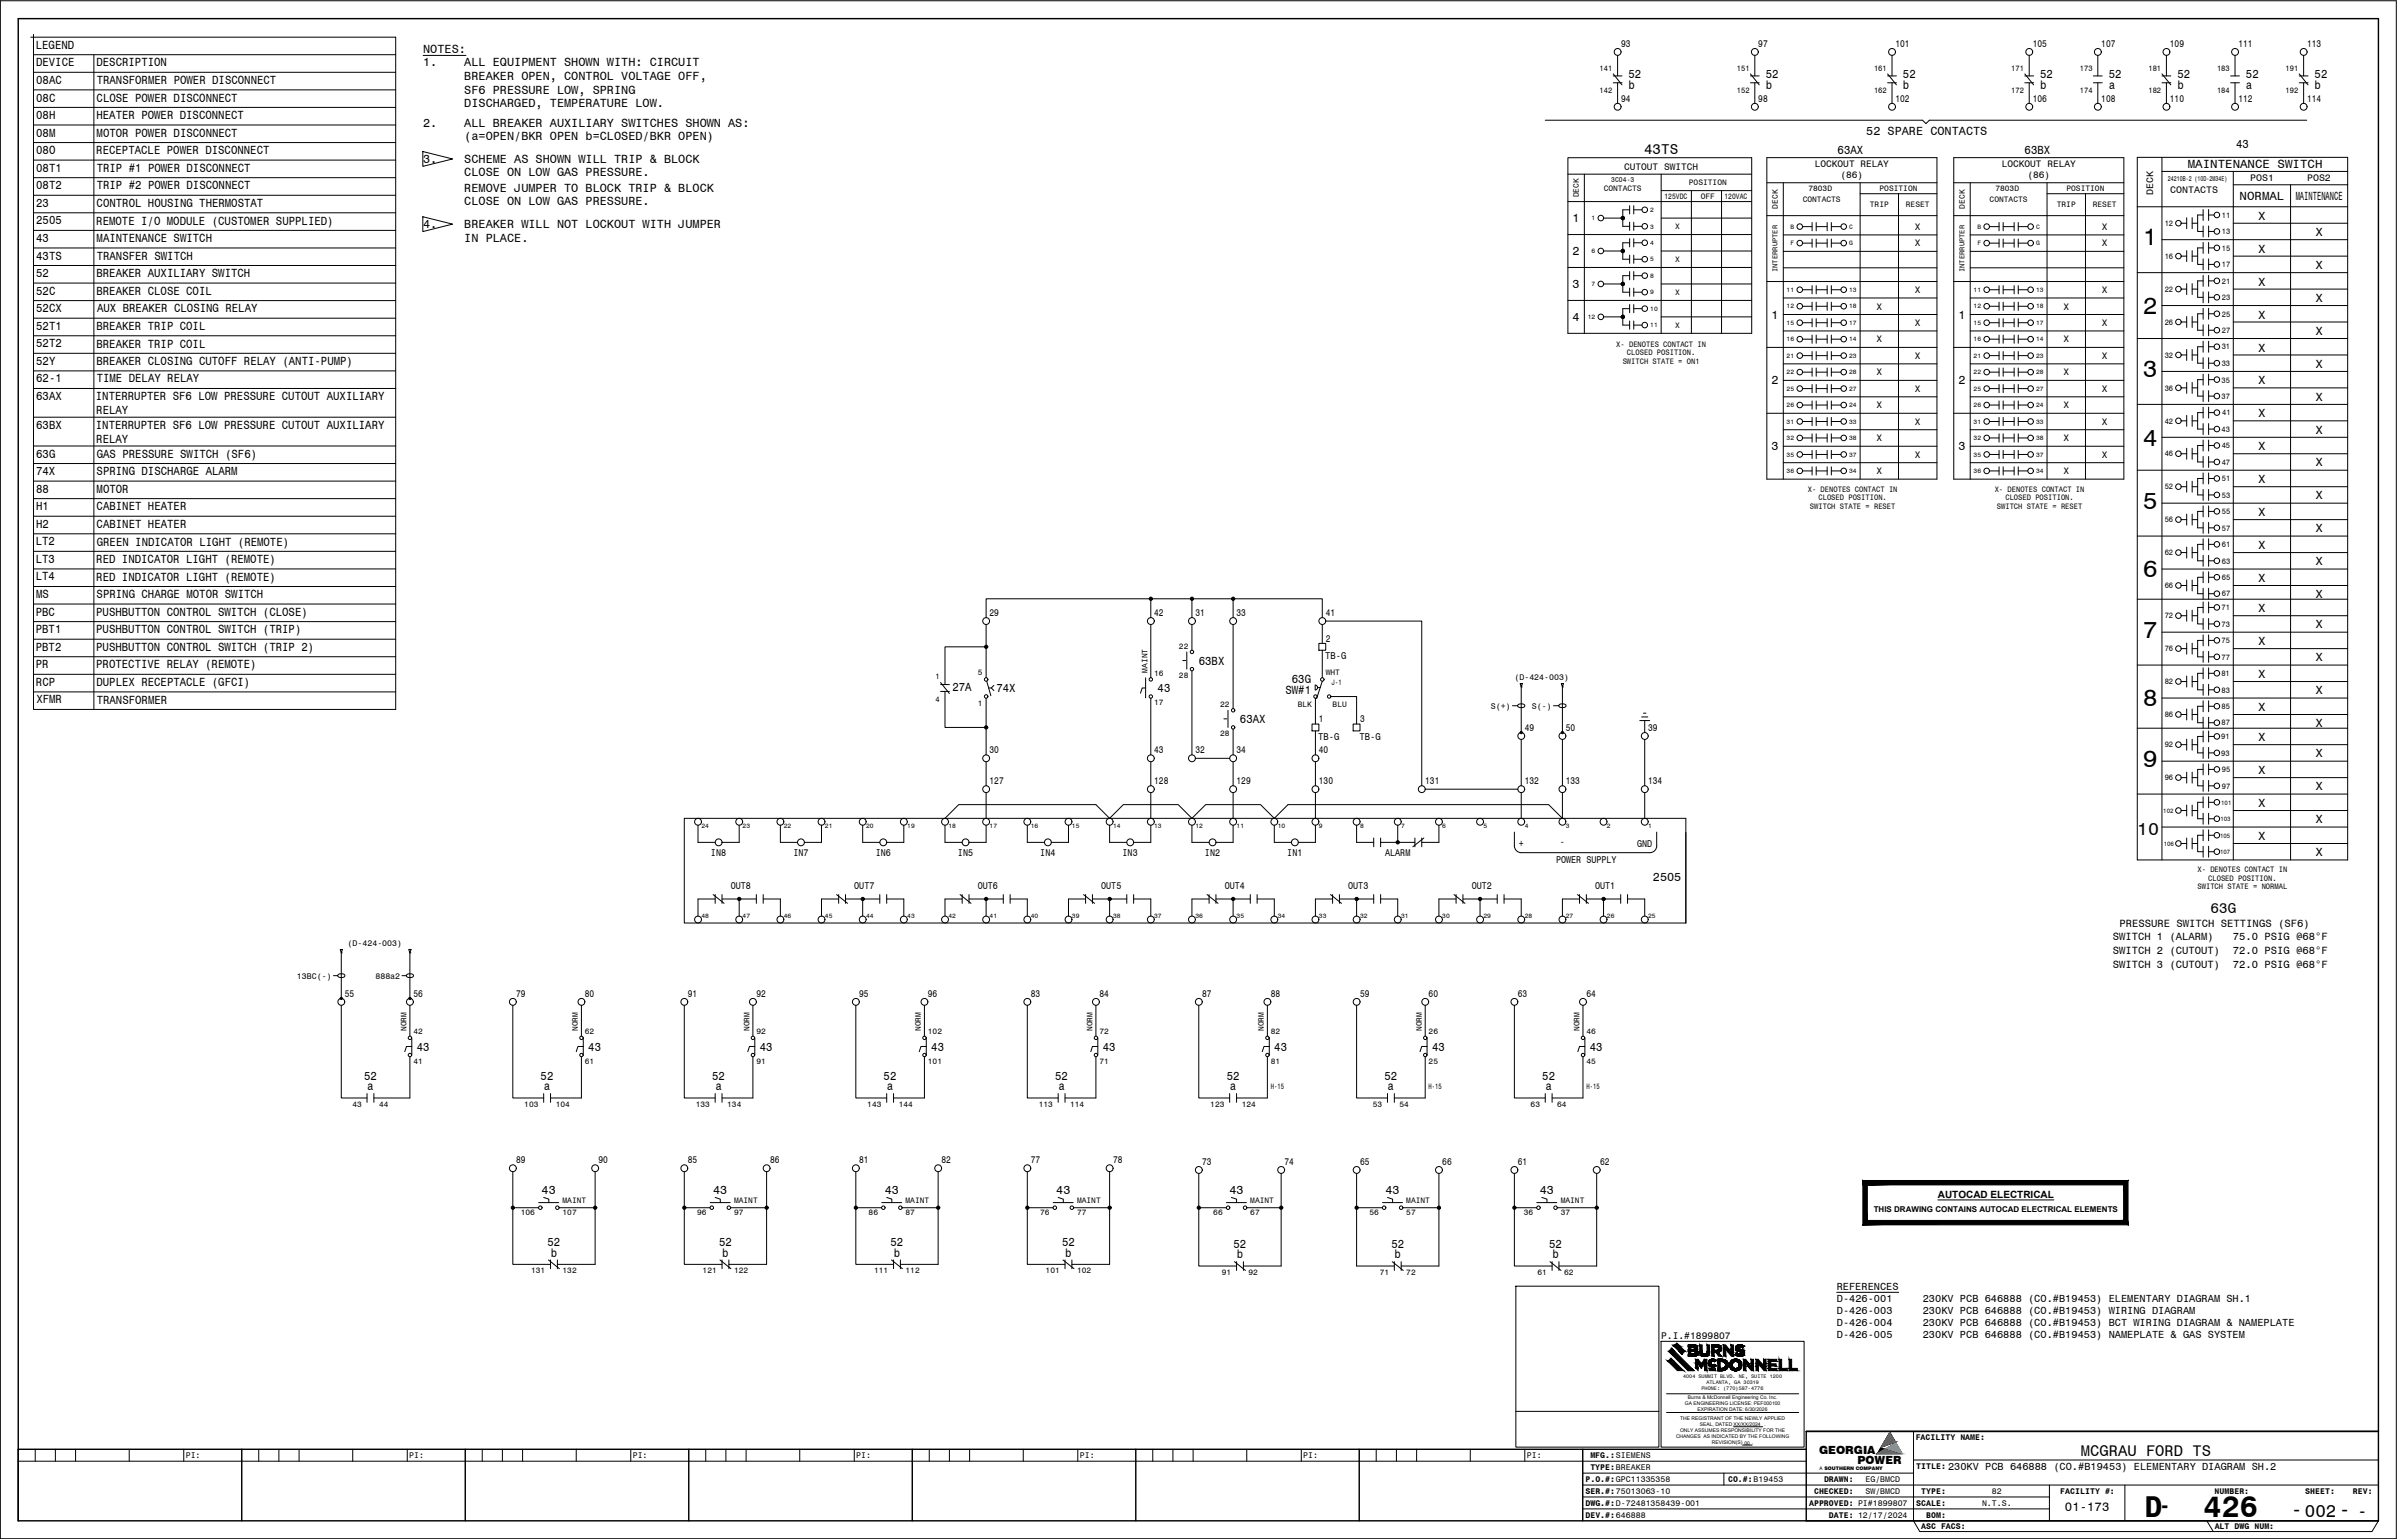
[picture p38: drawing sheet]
<svg xmlns="http://www.w3.org/2000/svg" width="851mm" height="546mm" viewBox="0 0 851 546" stroke-linecap="round" stroke-linejoin="round" font-family="sans-serif">
<defs><g id="words">
<g font-size="10.7">
<text x="761.6" y="538.8">D</text>
<text x="782.6" y="538.8">426</text>
</g>
<g font-size="8.4">
<text x="761" y="87.1">1</text>
<text x="761" y="111.4">2</text>
<text x="761" y="133.8">3</text>
<text x="761" y="158.2">4</text>
<text x="761" y="180.6">5</text>
<text x="761" y="205">6</text>
<text x="761" y="226.4">7</text>
<text x="761" y="250.8">8</text>
<text x="761" y="272.2">9</text>
</g>
<text font-size="7" x="813.6" y="538.3">-</text>
<text font-size="6.8" x="766.8" y="536.9">-</text>
<g font-size="6.2">
<text x="759" y="296.6">10</text>
<text x="818.5" y="538.6">002- -</text>
</g>
<text font-size="5.5" x="739" y="517">MCGRAU FORD TS</text>
<g font-size="5">
<text x="583.9" y="54.8">43TS</text>
<text x="785.1" y="324.2">63G</text>
</g>
<text font-size="4.4" x="733.3" y="536.6">01-173</text>
<g font-size="4.2">
<text x="12.7" y="17.4">LEGEND</text>
<text x="12.8" y="23.6">DEVICE</text>
<text x="34.2" y="23.6">DESCRIPTION</text>
<text x="150.3" y="18.7">NOTES:</text>
<text x="150.3" y="23.6">1.</text>
<text x="164.9" y="23.6">ALL EQUIPMENT SHOWN WITH: CIRCUIT</text>
<text x="12.8" y="29.8">08AC</text>
<text x="34.4" y="29.8">TRANSFORMER POWER DISCONNECT</text>
<text x="164.9" y="28.4">BREAKER OPEN, CONTROL VOLTAGE OFF,</text>
<text x="578.4" y="27.7">52</text>
<text x="627.1" y="27.7">52</text>
<text x="675.8" y="27.7">52</text>
<text x="724.5" y="27.7">52</text>
<text x="748.9" y="27.7">52</text>
<text x="773.3" y="27.7">52</text>
<text x="797.6" y="27.7">52</text>
<text x="822" y="27.7">52</text>
<text x="164.9" y="33.3">SF6 PRESSURE LOW, SPRING</text>
<text x="578.4" y="31.6">b</text>
<text x="627.1" y="31.6">b</text>
<text x="675.8" y="31.6">b</text>
<text x="724.5" y="31.6">b</text>
<text x="748.9" y="31.6">a</text>
<text x="773.3" y="31.6">b</text>
<text x="797.6" y="31.6">a</text>
<text x="822" y="31.6">b</text>
<text x="12.8" y="36.1">08C</text>
<text x="34.3" y="36.1">CLOSE POWER DISCONNECT</text>
<text x="164.9" y="38.2">DISCHARGED, TEMPERATURE LOW.</text>
<text x="12.8" y="42.3">08H</text>
<text x="34.2" y="42.3">HEATER POWER DISCONNECT</text>
<text x="150.3" y="45">2.</text>
<text x="164.9" y="45">ALL BREAKER AUXILIARY SWITCHES SHOWN AS:</text>
<text x="662.7" y="47.9">52 SPARE CONTACTS</text>
<text x="12.8" y="48.5">08M</text>
<text x="34.3" y="48.5">MOTOR POWER DISCONNECT</text>
<text x="164.9" y="49.9">(a=OPEN/BKR OPEN b=CLOSED/BKR OPEN)</text>
<text x="794.1" y="52.7">43</text>
<text x="12.8" y="54.8">08O</text>
<text x="34.2" y="54.8">RECEPTACLE POWER DISCONNECT</text>
<text x="150.3" y="57.8">3.</text>
<text x="164.9" y="57.8">SCHEME AS SHOWN WILL TRIP &amp; BLOCK</text>
<text x="652.6" y="54.5">63AX</text>
<text x="719" y="54.5">63BX</text>
<text x="776.9" y="59.6">MAINTENANCE SWITCH</text>
<text x="12.8" y="61">08T1</text>
<text x="34.4" y="61">TRIP #1 POWER DISCONNECT</text>
<text x="164.9" y="62.6">CLOSE ON LOW GAS PRESSURE.</text>
<text x="12.8" y="67.2">08T2</text>
<text x="34.4" y="67.3">TRIP #2 POWER DISCONNECT</text>
<text x="164.9" y="68">REMOVE JUMPER TO BLOCK TRIP &amp; BLOCK</text>
<text x="795.3" y="71">NORMAL</text>
<text x="815.3" y="71">MAINTENANCE</text>
<text x="12.8" y="73.4">23</text>
<text x="34.3" y="73.5">CONTROL HOUSING THERMOSTAT</text>
<text x="164.9" y="72.9">CLOSE ON LOW GAS PRESSURE.</text>
<text x="12.8" y="79.7">2505</text>
<text x="34.2" y="79.7">REMOTE I/O MODULE (CUSTOMER SUPPLIED)</text>
<text x="150.3" y="80.9">4.</text>
<text x="164.9" y="80.9">BREAKER WILL NOT LOCKOUT WITH JUMPER</text>
<text x="558.5" y="78.9">1</text>
<text x="802" y="78">X</text>
<text x="822.3" y="83.8">X</text>
<text x="12.9" y="85.9">43</text>
<text x="34.3" y="86">MAINTENANCE SWITCH</text>
<text x="164.9" y="85.8">IN PLACE.</text>
<text x="802" y="89.7">X</text>
<text x="12.9" y="92.2">43TS</text>
<text x="34.4" y="92.2">TRANSFER SWITCH</text>
<text x="558.5" y="90.6">2</text>
<text x="822.3" y="95.5">X</text>
<text x="12.9" y="98.4">52</text>
<text x="34.2" y="98.4">BREAKER AUXILIARY SWITCH</text>
<text x="802" y="101.4">X</text>
<text x="12.9" y="104.7">52C</text>
<text x="34.2" y="104.7">BREAKER CLOSE COIL</text>
<text x="558.5" y="102.3">3</text>
<text x="822.3" y="107.2">X</text>
<text x="12.9" y="110.9">52CX</text>
<text x="34.5" y="110.9">AUX BREAKER CLOSING RELAY</text>
<text x="558.5" y="114">4</text>
<text x="629.1" y="113.1">1</text>
<text x="695.5" y="113.1">1</text>
<text x="802" y="113.1">X</text>
<text x="12.9" y="117.1">52T1</text>
<text x="34.2" y="117.2">BREAKER TRIP COIL</text>
<text x="822.3" y="118.8">X</text>
<text x="12.9" y="123.3">52T2</text>
<text x="34.2" y="123.4">BREAKER TRIP COIL</text>
<text x="802" y="124.8">X</text>
<text x="12.9" y="129.6">52Y</text>
<text x="34.2" y="129.6">BREAKER CLOSING CUTOFF RELAY (ANTI-PUMP)</text>
<text x="822.3" y="130.5">X</text>
<text x="12.8" y="135.8">62-1</text>
<text x="34.4" y="135.8">TIME DELAY RELAY</text>
<text x="629.1" y="136.5">2</text>
<text x="695.5" y="136.5">2</text>
<text x="802" y="136.5">X</text>
<text x="12.8" y="142">63AX</text>
<text x="34" y="142.1">INTERRUPTER SF6 LOW PRESSURE CUTOUT AUXILIARY</text>
<text x="822.3" y="142.2">X</text>
<text x="34.2" y="147">RELAY</text>
<text x="802" y="148.2">X</text>
<text x="12.8" y="152.2">63BX</text>
<text x="34" y="152.3">INTERRUPTER SF6 LOW PRESSURE CUTOUT AUXILIARY</text>
<text x="822.3" y="153.9">X</text>
<text x="34.2" y="157.2">RELAY</text>
<text x="629.1" y="159.9">3</text>
<text x="695.5" y="159.9">3</text>
<text x="802" y="159.9">X</text>
<text x="12.8" y="162.5">63G</text>
<text x="34.4" y="162.5">GAS PRESSURE SWITCH (SF6)</text>
<text x="822.3" y="165.6">X</text>
<text x="12.8" y="168.7">74X</text>
<text x="34.3" y="168.8">SPRING DISCHARGE ALARM</text>
<text x="802" y="171.6">X</text>
<text x="12.8" y="174.9">88</text>
<text x="34.3" y="175">MOTOR</text>
<text x="822.3" y="177.3">X</text>
<text x="12.8" y="181.2">H1</text>
<text x="34.3" y="181.2">CABINET HEATER</text>
<text x="802" y="183.3">X</text>
<text x="12.8" y="187.4">H2</text>
<text x="34.3" y="187.5">CABINET HEATER</text>
<text x="822.3" y="189">X</text>
<text x="12.7" y="193.6">LT2</text>
<text x="34.4" y="193.7">GREEN INDICATOR LIGHT (REMOTE)</text>
<text x="802" y="195">X</text>
<text x="12.7" y="199.9">LT3</text>
<text x="34.2" y="199.9">RED INDICATOR LIGHT (REMOTE)</text>
<text x="822.3" y="200.7">X</text>
<text x="12.7" y="206.1">LT4</text>
<text x="34.2" y="206.2">RED INDICATOR LIGHT (REMOTE)</text>
<text x="802" y="206.7">X</text>
<text x="12.9" y="212.4">MS</text>
<text x="34.3" y="212.4">SPRING CHARGE MOTOR SWITCH</text>
<text x="822.3" y="212.4">X</text>
<text x="12.7" y="218.6">PBC</text>
<text x="34.2" y="218.6">PUSHBUTTON CONTROL SWITCH (CLOSE)</text>
<text x="802" y="217.4">X</text>
<text x="12.7" y="224.8">PBT1</text>
<text x="34.2" y="224.9">PUSHBUTTON CONTROL SWITCH (TRIP)</text>
<text x="822.3" y="223.1">X</text>
<text x="12.7" y="231.1">PBT2</text>
<text x="34.2" y="231.1">PUSHBUTTON CONTROL SWITCH (TRIP 2)</text>
<text x="802" y="229.1">X</text>
<text x="12.7" y="237.3">PR</text>
<text x="34.2" y="237.4">PROTECTIVE RELAY (REMOTE)</text>
<text x="425.7" y="236">63BX</text>
<text x="822.3" y="234.8">X</text>
<text x="12.8" y="243.6">RCP</text>
<text x="34.2" y="243.6">DUPLEX RECEPTACLE (GFCI)</text>
<text x="338.3" y="245.3">27A</text>
<text x="353.9" y="245.8">74X</text>
<text x="411.1" y="245.8">43</text>
<text x="458.8" y="242.4">63G</text>
<text x="802" y="240.8">X</text>
<text x="12.9" y="249.8">XFMR</text>
<text x="34.4" y="249.8">TRANSFORMER</text>
<text x="456.5" y="246.4">SW#1</text>
<text x="822.3" y="246.5">X</text>
<text x="440.4" y="256.7">63AX</text>
<text x="802" y="252.5">X</text>
<text x="802" y="263.2">X</text>
<text x="822.3" y="258.2">X</text>
<text x="822.3" y="268.9">X</text>
<text x="802" y="274.9">X</text>
<text x="822.3" y="280.6">X</text>
<text x="802" y="286.6">X</text>
<text x="822.3" y="292.3">X</text>
<text x="802" y="298.3">X</text>
<text x="822.3" y="304">X</text>
<text x="587" y="312.9">2505</text>
<text x="148" y="373">43</text>
<text x="208.9" y="373">43</text>
<text x="269.8" y="373">43</text>
<text x="330.7" y="373">43</text>
<text x="391.6" y="373">43</text>
<text x="452.5" y="373">43</text>
<text x="508.6" y="373">43</text>
<text x="564.6" y="373">43</text>
<text x="129.3" y="383.4">52</text>
<text x="192" y="383.4">52</text>
<text x="252.9" y="383.4">52</text>
<text x="313.8" y="383.4">52</text>
<text x="374.7" y="383.4">52</text>
<text x="435.6" y="383.4">52</text>
<text x="491.7" y="383.4">52</text>
<text x="547.7" y="383.4">52</text>
<text x="130.4" y="387.1">a</text>
<text x="193.1" y="387.1">a</text>
<text x="254.1" y="387.1">a</text>
<text x="315" y="387.1">a</text>
<text x="375.9" y="387.1">a</text>
<text x="436.8" y="387.1">a</text>
<text x="492.8" y="387.1">a</text>
<text x="548.9" y="387.1">a</text>
<text x="192.4" y="424">43</text>
<text x="253.3" y="424">43</text>
<text x="314.2" y="424">43</text>
<text x="375.1" y="424">43</text>
<text x="436.6" y="424">43</text>
<text x="492" y="424">43</text>
<text x="546.8" y="424">43</text>
<text x="194.5" y="442.5">52</text>
<text x="255.4" y="442.5">52</text>
<text x="316.3" y="442.5">52</text>
<text x="377.2" y="442.5">52</text>
<text x="438.1" y="443.1">52</text>
<text x="494.1" y="443.1">52</text>
<text x="550.1" y="443.1">52</text>
<text x="195.6" y="446.2">b</text>
<text x="256.5" y="446.2">b</text>
<text x="317.4" y="446.2">b</text>
<text x="378.3" y="446.2">b</text>
<text x="439.2" y="446.8">b</text>
<text x="495.2" y="446.8">b</text>
<text x="551.3" y="446.8">b</text>
</g>
<g font-size="4">
<text x="646" y="516.1">GEORGIA</text>
<text x="659.7" y="519.7">POWER</text>
</g>
<g font-size="3.7">
<text x="752.7" y="329">PRESSURE SWITCH SETTINGS (SF6)</text>
<text x="750.3" y="333.9">SWITCH 1 (ALARM)</text>
<text x="793" y="333.9">75.0 PSIG @68°F</text>
<text x="750.3" y="338.7">SWITCH 2 (CUTOUT)</text>
<text x="793" y="338.7">72.0 PSIG @68°F</text>
<text x="750.3" y="343.6">SWITCH 3 (CUTOUT)</text>
<text x="793" y="343.6">72.0 PSIG @68°F</text>
<text x="652.3" y="458">REFERENCES</text>
<text x="652.3" y="462.3">D-426-001</text>
<text x="652.3" y="466.6">D-426-003</text>
<text x="682.8" y="462.3">230KV PCB 646888 (CO.#B19453) ELEMENTARY DIAGRAM SH.1</text>
<text x="682.8" y="466.6">230KV PCB 646888 (CO.#B19453) WIRING DIAGRAM</text>
<text x="652.3" y="470.9">D-426-004</text>
<text x="682.8" y="470.9">230KV PCB 646888 (CO.#B19453) BCT WIRING DIAGRAM &amp; NAMEPLATE</text>
<text x="652.3" y="475.2">D-426-005</text>
<text x="682.8" y="475.2">230KV PCB 646888 (CO.#B19453) NAMEPLATE &amp; GAS SYSTEM</text>
<text x="691.8" y="522">230KV PCB 646888 (CO.#B19453) ELEMENTARY DIAGRAM SH.2</text>
</g>
<g font-size="3.5">
<text x="575.7" y="16.6">93</text>
<text x="624.4" y="16.6">97</text>
<text x="673.1" y="16.6">101</text>
<text x="721.9" y="16.6">105</text>
<text x="746.2" y="16.6">107</text>
<text x="770.6" y="16.6">109</text>
<text x="795" y="16.6">111</text>
<text x="819.3" y="16.6">113</text>
<text x="575.7" y="36.1">94</text>
<text x="624.4" y="36.1">98</text>
<text x="673.1" y="36.1">102</text>
<text x="721.9" y="36.1">106</text>
<text x="746.2" y="36.1">108</text>
<text x="770.6" y="36.1">110</text>
<text x="795" y="36.1">112</text>
<text x="819.3" y="36.1">114</text>
<text x="351.4" y="218.7">29</text>
<text x="409.9" y="218.7">42</text>
<text x="424.5" y="218.7">31</text>
<text x="439.1" y="218.7">33</text>
<text x="470.8" y="218.7">41</text>
<text x="470.8" y="227.9">2</text>
<text x="470.6" y="234.1">TB-G</text>
<text x="468.4" y="256.5">1</text>
<text x="483" y="256.5">3</text>
<text x="468.1" y="262.8">TB-G</text>
<text x="482.7" y="262.8">TB-G</text>
<text x="541.5" y="259.5">49</text>
<text x="556.1" y="259.5">50</text>
<text x="585.3" y="259.5">39</text>
<text x="351.4" y="267.4">30</text>
<text x="409.9" y="267.4">43</text>
<text x="424.5" y="267.4">32</text>
<text x="439.1" y="267.4">34</text>
<text x="468.4" y="267.4">40</text>
<text x="351.4" y="278.4">127</text>
<text x="409.9" y="278.4">128</text>
<text x="439.1" y="278.4">129</text>
<text x="468.4" y="278.4">130</text>
<text x="506.1" y="278.4">131</text>
<text x="541.5" y="278.4">132</text>
<text x="556.1" y="278.4">133</text>
<text x="585.3" y="278.4">134</text>
<text x="554" y="299.9">-</text>
<text x="252.5" y="303.9">IN8</text>
<text x="281.7" y="304">IN7</text>
<text x="311" y="303.9">IN6</text>
<text x="340.2" y="303.9">IN5</text>
<text x="369.4" y="304">IN4</text>
<text x="398.7" y="303.9">IN3</text>
<text x="427.9" y="304">IN2</text>
<text x="457.2" y="304">IN1</text>
<text x="491.9" y="304">ALARM</text>
<text x="539.3" y="300.6">+</text>
<text x="581.4" y="300.9">GND</text>
<text x="552.6" y="306.4">POWER SUPPLY</text>
<text x="259.5" y="315.5">OUT8</text>
<text x="303.4" y="315.5">OUT7</text>
<text x="347.2" y="315.5">OUT6</text>
<text x="391.1" y="315.5">OUT5</text>
<text x="434.9" y="315.5">OUT4</text>
<text x="478.8" y="315.5">OUT3</text>
<text x="522.6" y="315.5">OUT2</text>
<text x="566.5" y="315.5">OUT1</text>
<text x="122.4" y="353.9">55</text>
<text x="146.8" y="353.9">56</text>
<text x="183.3" y="353.9">79</text>
<text x="207.7" y="353.9">80</text>
<text x="244.2" y="353.9">91</text>
<text x="268.6" y="353.9">92</text>
<text x="305.1" y="353.9">95</text>
<text x="329.5" y="353.9">96</text>
<text x="366.1" y="353.9">83</text>
<text x="390.4" y="353.9">84</text>
<text x="427" y="353.9">87</text>
<text x="451.3" y="353.9">88</text>
<text x="483" y="353.9">59</text>
<text x="507.3" y="353.9">60</text>
<text x="539" y="353.9">63</text>
<text x="563.4" y="353.9">64</text>
<text x="183.3" y="413">89</text>
<text x="212.6" y="413">90</text>
<text x="244.2" y="413">85</text>
<text x="273.5" y="413">86</text>
<text x="305.1" y="413">81</text>
<text x="334.4" y="413">82</text>
<text x="366.1" y="413">77</text>
<text x="395.3" y="413">78</text>
<text x="427" y="413.6">73</text>
<text x="456.2" y="413.6">74</text>
<text x="483" y="413.6">65</text>
<text x="512.2" y="413.6">66</text>
<text x="539" y="413.6">61</text>
<text x="568.3" y="413.6">62</text>
<text x="688.2" y="425.3">AUTOCAD ELECTRICAL</text>
</g>
<g font-size="3.4">
<text x="644.5" y="59.3">LOCKOUT RELAY</text>
<text x="710.9" y="59.3">LOCKOUT RELAY</text>
<text x="576.8" y="60.3">CUTOUT SWITCH</text>
<text x="653.6" y="63.1">(86)</text>
<text x="720" y="63.1">(86)</text>
<text x="799.1" y="64.2">POS1</text>
<text x="819.3" y="64.2">POS2</text>
<text x="764.7" y="69.2" transform="rotate(-90 764.7 69.2)">DECK</text>
<text x="770.7" y="68.6">CONTACTS</text>
<text x="680" y="81.7">X</text>
<text x="746.4" y="81.7">X</text>
<text x="680" y="87.5">X</text>
<text x="746.4" y="87.5">X</text>
<text x="680" y="104.1">X</text>
<text x="746.4" y="104.1">X</text>
<text x="666.4" y="109.9">X</text>
<text x="732.8" y="109.9">X</text>
<text x="680" y="115.8">X</text>
<text x="746.4" y="115.8">X</text>
<text x="666.4" y="121.6">X</text>
<text x="732.8" y="121.6">X</text>
<text x="680" y="127.5">X</text>
<text x="746.4" y="127.5">X</text>
<text x="666.4" y="133.3">X</text>
<text x="732.8" y="133.3">X</text>
<text x="680" y="139.1">X</text>
<text x="746.4" y="139.1">X</text>
<text x="666.4" y="145">X</text>
<text x="732.8" y="145">X</text>
<text x="680" y="150.8">X</text>
<text x="746.4" y="150.8">X</text>
<text x="666.4" y="156.7">X</text>
<text x="732.8" y="156.7">X</text>
<text x="680" y="162.5">X</text>
<text x="746.4" y="162.5">X</text>
<text x="666.4" y="168.4">X</text>
<text x="732.8" y="168.4">X</text>
<text x="589.9" y="475.5">P.I.#1899807</text>
</g>
<g font-size="2.9">
<text x="537.8" y="241.3">(D-424-003)</text>
<text x="529.5" y="251.6">S(+)</text>
<text x="544" y="251.6">S(-)</text>
<text x="123.4" y="335.7">(D-424-003)</text>
<text x="105.5" y="347.4">13BC(-)</text>
<text x="133.3" y="347.4">888a2</text>
<text x="680.3" y="511.3">FACILITY NAME:</text>
<text x="66" y="517.7">PI:</text>
<text x="145.3" y="517.7">PI:</text>
<text x="224.7" y="517.7">PI:</text>
<text x="304.1" y="517.7">PI:</text>
<text x="383.5" y="517.7">PI:</text>
<text x="462.8" y="517.7">PI:</text>
<text x="542.2" y="517.7">PI:</text>
<text x="564.8" y="517.9">MFG.:SIEMENS</text>
<text x="680.5" y="521.5">TITLE:</text>
<text x="563" y="526.3">P.O.#:GPC11335358</text>
<text x="564.8" y="522.1">TYPE:BREAKER</text>
<text x="613.7" y="526.3">CO.#:B19453</text>
<text x="647.8" y="526.2">DRAWN:</text>
<text x="662.5" y="526.2">EG/BMCD</text>
<text x="563" y="530.6">SER.#:75013063-10</text>
<text x="644.2" y="530.4">CHECKED:</text>
<text x="662.5" y="530.4">SW/BMCD</text>
<text x="682.3" y="530.4">TYPE:</text>
<text x="707.4" y="530.4">82</text>
<text x="731.7" y="530.5">FACILITY #:</text>
<text x="786.4" y="530.4">NUMBER:</text>
<text x="818.7" y="530.4">SHEET:</text>
<text x="835.6" y="530.5">REV:</text>
<text x="563" y="534.7">DWG.#:D-72481358439-001</text>
<text x="563" y="539">DEV.#:646888</text>
<text x="642.5" y="534.7">APPROVED: PI#1899807</text>
<text x="649.5" y="538.9">DATE: 12/17/2024</text>
<text x="680.5" y="534.7">SCALE:</text>
<text x="684" y="538.9">BOM:</text>
<text x="703.9" y="534.7">N.T.S.</text>
<text x="682.3" y="542.9">ASC FACS:</text>
<text x="786.5" y="542.9">ALT DWG NUM:</text>
</g>
<g font-size="2.8">
<text x="568.1" y="25.1">141</text>
<text x="616.8" y="25.1">151</text>
<text x="665.5" y="25.1">161</text>
<text x="714.2" y="25.1">171</text>
<text x="738.6" y="25.1">173</text>
<text x="763" y="25.1">181</text>
<text x="787.3" y="25.1">183</text>
<text x="811.7" y="25.1">191</text>
<text x="568.1" y="33.2">142</text>
<text x="616.8" y="33.2">152</text>
<text x="665.5" y="33.2">162</text>
<text x="714.2" y="33.2">172</text>
<text x="738.6" y="33.2">174</text>
<text x="763" y="33.2">182</text>
<text x="787.3" y="33.2">184</text>
<text x="811.7" y="33.2">192</text>
<text x="599.8" y="65.7">POSITION</text>
<text x="560.7" y="70.1" transform="rotate(-90 560.7 70.1)">DECK</text>
<text x="569.5" y="67.7">CONTACTS</text>
<text x="591.1" y="70.6">125VDC</text>
<text x="604" y="70.6">OFF</text>
<text x="612.4" y="70.6">120VAC</text>
<text x="640.2" y="71.7">CONTACTS</text>
<text x="642.2" y="67.8">7803D</text>
<text x="667.5" y="67.8">POSITION</text>
<text x="706.6" y="71.7">CONTACTS</text>
<text x="708.6" y="67.8">7803D</text>
<text x="733.9" y="67.8">POSITION</text>
<text x="631.4" y="74.1" transform="rotate(-90 631.4 74.1)">DECK</text>
<text x="664" y="73.7">TRIP</text>
<text x="676.8" y="73.7">RESET</text>
<text x="697.7" y="74.1" transform="rotate(-90 697.7 74.1)">DECK</text>
<text x="730.4" y="73.7">TRIP</text>
<text x="743.2" y="73.7">RESET</text>
<text x="789.1" y="77.3">11</text>
<text x="594.9" y="81.3">X</text>
<text x="768.8" y="80.2">12</text>
<text x="789.1" y="83.2">13</text>
<text x="789.1" y="89.1">15</text>
<text x="594.9" y="93">X</text>
<text x="768.8" y="91.9">16</text>
<text x="789.1" y="94.9">17</text>
<text x="789" y="100.7">21</text>
<text x="594.9" y="104.7">X</text>
<text x="768.8" y="103.6">22</text>
<text x="789.1" y="106.5">23</text>
<text x="789.1" y="112.4">25</text>
<text x="594.9" y="116.4">X</text>
<text x="768.8" y="115.3">26</text>
<text x="789.1" y="118.2">27</text>
<text x="574" y="123.2">X- DENOTES CONTACT IN</text>
<text x="789" y="124.1">31</text>
<text x="576.3" y="129.1">SWITCH STATE = ON1</text>
<text x="577.8" y="126.2">CLOSED POSITION.</text>
<text x="768.8" y="127">32</text>
<text x="789" y="129.9">33</text>
<text x="789" y="135.9">35</text>
<text x="768.8" y="138.7">36</text>
<text x="789" y="141.6">37</text>
<text x="789.1" y="147.5">41</text>
<text x="768.8" y="150.4">42</text>
<text x="789" y="153.3">43</text>
<text x="789" y="159.2">45</text>
<text x="768.8" y="162.1">46</text>
<text x="789" y="165">47</text>
<text x="768.8" y="173.8">52</text>
<text x="789.1" y="170.9">51</text>
<text x="642" y="174.6">X- DENOTES CONTACT IN</text>
<text x="645.8" y="177.6">CLOSED POSITION.</text>
<text x="708.4" y="174.6">X- DENOTES CONTACT IN</text>
<text x="712.2" y="177.6">CLOSED POSITION.</text>
<text x="789.1" y="176.7">53</text>
<text x="642.8" y="180.7">SWITCH STATE = RESET</text>
<text x="709.1" y="180.7">SWITCH STATE = RESET</text>
<text x="768.8" y="185.5">56</text>
<text x="789.1" y="182.6">55</text>
<text x="789.1" y="188.4">57</text>
<text x="768.8" y="197.2">62</text>
<text x="789" y="194.3">61</text>
<text x="789.1" y="200.1">63</text>
<text x="768.8" y="208.9">66</text>
<text x="789.1" y="205.9">65</text>
<text x="789.1" y="211.8">67</text>
<text x="768.8" y="219.6">72</text>
<text x="788.9" y="216.7">71</text>
<text x="788.9" y="222.5">73</text>
<text x="418.7" y="230.3">22</text>
<text x="768.8" y="231.3">76</text>
<text x="788.9" y="228.4">75</text>
<text x="347.3" y="239.7">5</text>
<text x="407.5" y="238.8" transform="rotate(-90 407.5 238.8)">MAINT</text>
<text x="470.8" y="239.7">WHT</text>
<text x="788.9" y="234.2">77</text>
<text x="332.3" y="241.3">1</text>
<text x="409.9" y="240">16</text>
<text x="418.7" y="240.8">28</text>
<text x="472.9" y="243.4">J-1</text>
<text x="768.8" y="243">82</text>
<text x="788.9" y="240">81</text>
<text x="788.9" y="245.9">83</text>
<text x="332.3" y="249.3">4</text>
<text x="347.3" y="250.8">1</text>
<text x="409.9" y="250.5">17</text>
<text x="433.3" y="251">22</text>
<text x="460.9" y="251.1">BLK</text>
<text x="473.2" y="251.1">BLU</text>
<text x="788.9" y="251.7">85</text>
<text x="768.8" y="254.7">86</text>
<text x="788.9" y="257.6">87</text>
<text x="433.3" y="261.5">28</text>
<text x="788.8" y="262.5">91</text>
<text x="768.8" y="265.4">92</text>
<text x="788.8" y="268.3">93</text>
<text x="789" y="274.2">95</text>
<text x="768.8" y="277.1">96</text>
<text x="789" y="280">97</text>
<text x="780.4" y="309.7">X- DENOTES CONTACT IN</text>
<text x="780.4" y="315.8">SWITCH STATE = NORMAL</text>
<text x="784.2" y="312.7">CLOSED POSITION.</text>
<text x="144.4" y="366.1" transform="rotate(-90 144.4 366.1)">NORM</text>
<text x="146.8" y="367.3">42</text>
<text x="205.3" y="366.1" transform="rotate(-90 205.3 366.1)">NORM</text>
<text x="207.7" y="367.3">62</text>
<text x="266.2" y="366.1" transform="rotate(-90 266.2 366.1)">NORM</text>
<text x="268.6" y="367.3">92</text>
<text x="327.1" y="366.1" transform="rotate(-90 327.1 366.1)">NORM</text>
<text x="329.5" y="367.3">102</text>
<text x="388" y="366.1" transform="rotate(-90 388 366.1)">NORM</text>
<text x="390.4" y="367.3">72</text>
<text x="448.9" y="366.1" transform="rotate(-90 448.9 366.1)">NORM</text>
<text x="451.3" y="367.3">82</text>
<text x="504.9" y="366.1" transform="rotate(-90 504.9 366.1)">NORM</text>
<text x="507.3" y="367.3">26</text>
<text x="560.9" y="366.1" transform="rotate(-90 560.9 366.1)">NORM</text>
<text x="563.4" y="367.3">46</text>
<text x="146.8" y="377.8">41</text>
<text x="207.7" y="377.8">61</text>
<text x="268.6" y="377.8">91</text>
<text x="329.5" y="377.8">101</text>
<text x="390.4" y="377.8">71</text>
<text x="451.3" y="377.8">81</text>
<text x="507.3" y="377.8">25</text>
<text x="563.4" y="377.8">45</text>
<text x="451.3" y="386.8">H-15</text>
<text x="507.3" y="386.8">H-15</text>
<text x="563.4" y="386.8">H-15</text>
<text x="125.1" y="393">43</text>
<text x="134.6" y="393">44</text>
<text x="186.2" y="393">103</text>
<text x="197.3" y="393">104</text>
<text x="247.1" y="393">133</text>
<text x="258.3" y="393">134</text>
<text x="308" y="393">143</text>
<text x="319.2" y="393">144</text>
<text x="368.9" y="393">113</text>
<text x="380" y="393">114</text>
<text x="429.8" y="393">123</text>
<text x="441" y="393">124</text>
<text x="487.5" y="393">53</text>
<text x="497" y="393">54</text>
<text x="543.6" y="393">63</text>
<text x="553" y="393">64</text>
<text x="185" y="431.4">106</text>
<text x="199.8" y="431.4">107</text>
<text x="199.8" y="427.3">MAINT</text>
<text x="247.6" y="431.4">96</text>
<text x="260.7" y="431.4">97</text>
<text x="260.7" y="427.3">MAINT</text>
<text x="308.5" y="431.4">86</text>
<text x="321.6" y="431.4">87</text>
<text x="321.6" y="427.3">MAINT</text>
<text x="369.4" y="431.4">76</text>
<text x="382.5" y="431.4">77</text>
<text x="382.5" y="427.3">MAINT</text>
<text x="430.9" y="431.4">66</text>
<text x="444" y="431.4">67</text>
<text x="444" y="427.3">MAINT</text>
<text x="486.3" y="431.4">56</text>
<text x="499.4" y="431.4">57</text>
<text x="499.4" y="427.3">MAINT</text>
<text x="541.1" y="431.4">36</text>
<text x="554.2" y="431.4">37</text>
<text x="554.2" y="427.3">MAINT</text>
<text x="665.4" y="430.3">THIS DRAWING CONTAINS AUTOCAD ELECTRICAL ELEMENTS</text>
<text x="188.6" y="452.1">131</text>
<text x="199.8" y="452.1">132</text>
<text x="249.5" y="452.1">121</text>
<text x="260.7" y="452.1">122</text>
<text x="310.4" y="452.1">111</text>
<text x="321.6" y="452.1">112</text>
<text x="371.3" y="452.1">101</text>
<text x="382.5" y="452.1">102</text>
<text x="433.9" y="452.7">91</text>
<text x="443.4" y="452.7">92</text>
<text x="490" y="452.7">71</text>
<text x="499.4" y="452.7">72</text>
<text x="546" y="452.7">61</text>
<text x="555.5" y="452.7">62</text>
</g>
<g font-size="2.5">
<text x="572.2" y="64.5">3C04-3</text>
<text x="769.8" y="64.3">24210B-2 (10D-2M34E)</text>
<text x="631.3" y="96.6" transform="rotate(-90 631.3 96.6)">INTERRUPTER</text>
<text x="697.7" y="96.6" transform="rotate(-90 697.7 96.6)">INTERRUPTER</text>
</g>
<g font-size="2.2">
<text x="586" y="75.3">2</text>
<text x="565.2" y="78.2">1</text>
<text x="586" y="81.1">3</text>
<text x="635.8" y="81.3">B</text>
<text x="656.7" y="81.3">C</text>
<text x="702.2" y="81.3">B</text>
<text x="723.1" y="81.3">C</text>
<text x="565.2" y="89.9">6</text>
<text x="586" y="87">4</text>
<text x="635.8" y="87.1">F</text>
<text x="656.7" y="87.1">G</text>
<text x="702.2" y="87.1">F</text>
<text x="723.1" y="87.1">G</text>
<text x="586" y="92.8">5</text>
<text x="565.2" y="101.6">7</text>
<text x="586" y="98.7">8</text>
<text x="586" y="104.5">9</text>
<text x="634.5" y="103.7">11</text>
<text x="656.7" y="103.7">13</text>
<text x="700.9" y="103.7">11</text>
<text x="723.1" y="103.7">13</text>
<text x="563.9" y="113.3">12</text>
<text x="586" y="110.4">10</text>
<text x="634.5" y="109.5">12</text>
<text x="656.7" y="109.5">18</text>
<text x="700.9" y="109.5">12</text>
<text x="723.1" y="109.5">18</text>
<text x="586" y="116.2">11</text>
<text x="634.5" y="115.4">15</text>
<text x="656.7" y="115.4">17</text>
<text x="700.9" y="115.4">15</text>
<text x="723.1" y="115.4">17</text>
<text x="634.5" y="121.2">16</text>
<text x="656.7" y="121.2">14</text>
<text x="700.9" y="121.2">16</text>
<text x="723.1" y="121.2">14</text>
<text x="634.5" y="127.1">21</text>
<text x="656.7" y="127.1">23</text>
<text x="700.9" y="127.1">21</text>
<text x="723.1" y="127.1">23</text>
<text x="634.5" y="132.9">22</text>
<text x="656.7" y="132.9">28</text>
<text x="700.9" y="132.9">22</text>
<text x="723.1" y="132.9">28</text>
<text x="634.5" y="138.8">25</text>
<text x="656.7" y="138.8">27</text>
<text x="700.9" y="138.8">25</text>
<text x="723.1" y="138.8">27</text>
<text x="634.5" y="144.6">26</text>
<text x="656.7" y="144.6">24</text>
<text x="700.9" y="144.6">26</text>
<text x="723.1" y="144.6">24</text>
<text x="634.5" y="150.4">31</text>
<text x="656.7" y="150.4">33</text>
<text x="700.9" y="150.4">31</text>
<text x="723.1" y="150.4">33</text>
<text x="634.5" y="156.3">32</text>
<text x="656.7" y="156.3">38</text>
<text x="700.9" y="156.3">32</text>
<text x="723.1" y="156.3">38</text>
<text x="634.5" y="162.2">35</text>
<text x="634.5" y="168">36</text>
<text x="656.7" y="162.2">37</text>
<text x="656.7" y="168">34</text>
<text x="700.9" y="162.2">35</text>
<text x="700.9" y="168">36</text>
<text x="723.1" y="162.2">37</text>
<text x="723.1" y="168">34</text>
<text x="788.8" y="285.7">101</text>
<text x="249.1" y="294">24</text>
<text x="263.7" y="294">23</text>
<text x="278.3" y="294">22</text>
<text x="293" y="294">21</text>
<text x="307.6" y="294">20</text>
<text x="322.2" y="294">19</text>
<text x="336.8" y="294">18</text>
<text x="351.4" y="294">17</text>
<text x="366.1" y="294">16</text>
<text x="380.7" y="294">15</text>
<text x="395.3" y="294">14</text>
<text x="409.9" y="294">13</text>
<text x="424.5" y="294">12</text>
<text x="439.1" y="294">11</text>
<text x="453.7" y="294">10</text>
<text x="468.4" y="294">9</text>
<text x="483" y="294">8</text>
<text x="497.6" y="294">7</text>
<text x="512.2" y="294">6</text>
<text x="526.8" y="294">5</text>
<text x="541.5" y="294">4</text>
<text x="556.1" y="294">3</text>
<text x="570.7" y="294">2</text>
<text x="585.3" y="294">1</text>
<text x="768.3" y="288.5">102</text>
<text x="788.5" y="291.4">103</text>
<text x="788.4" y="297.4">105</text>
<text x="768.4" y="300.2">106</text>
<text x="788.4" y="303.3">107</text>
<text x="249.1" y="325.9">48</text>
<text x="263.7" y="325.9">47</text>
<text x="278.3" y="325.9">46</text>
<text x="293" y="325.9">45</text>
<text x="307.6" y="325.9">44</text>
<text x="322.2" y="325.9">43</text>
<text x="336.8" y="325.9">42</text>
<text x="351.4" y="325.9">41</text>
<text x="366.1" y="325.9">40</text>
<text x="380.7" y="325.9">39</text>
<text x="395.3" y="325.9">38</text>
<text x="409.9" y="325.9">37</text>
<text x="424.5" y="325.9">36</text>
<text x="439.1" y="325.9">35</text>
<text x="453.7" y="325.9">34</text>
<text x="468.4" y="325.9">33</text>
<text x="483" y="325.9">32</text>
<text x="497.6" y="325.9">31</text>
<text x="512.2" y="325.9">30</text>
<text x="526.8" y="325.9">29</text>
<text x="541.5" y="325.9">28</text>
<text x="556.1" y="325.9">27</text>
<text x="570.7" y="325.9">26</text>
<text x="585.3" y="325.9">25</text>
</g>
<g font-size="1.8">
<text x="597.7" y="489.2">4004 SUMMIT BLVD. NE, SUITE 1200</text>
<text x="606" y="491.3">ATLANTA, GA 30319</text>
<text x="599.4" y="496.7">Burns &amp; McDonnell Engineering Co. Inc.</text>
<text x="604.3" y="493.5">PHONE: (770)587-4776</text>
<text x="598.3" y="498.8">GA ENGINEERING LICENSE: PEF000100</text>
<text x="602.8" y="501">EXPIRATION DATE: 6/30/2026</text>
<text x="596.6" y="508.6">ONLY ASSUMES RESPONSIBILITY FOR THE</text>
<text x="596.7" y="504.3">THE REGISTRANT OF THE NEWLY APPLIED</text>
<text x="603.7" y="506.5">SEAL, DATED XX/XX/2024 .</text>
<text x="595.2" y="510.7">CHANGES AS INDICATED BY THE FOLLOWING</text>
<text x="607.9" y="512.9">REVISION(S) 00 .</text>
</g>
<text font-size="1.7" x="646.2" y="522.1">A SOUTHERN COMPANY</text>
</g></defs>
<!-- layer: 0 -->
<g fill="none" stroke="#000" stroke-width=".36">
<path d="M11.9 12.2v1h-1M11.9 13.2h128.6v238.7h-128.6zM11.9 19.4h128.6M33.3 19.4v232.5M150.3 19.7h15.2M574.5 19.7v7.3M623.2 19.7v7.3M671.9 19.7v7.3M720.6 19.7v7.3M745 19.7v7.3M769.4 19.7v7.3M793.7 19.7v7.3"/>
<path d="M818.1 19.7v7.3M11.9 25.7h128.6M11.9 31.9h128.6M11.9 38.1h128.6M572.9 27h3.1M572.9 29.4h3.1M572.9 26.2l3.1 3.9M574.5 29.4v7.3M621.6 27h3.2M621.6 29.4h3.2M621.6 26.2l3.2 3.9M623.2 29.4v7.3"/>
<path d="M670.3 27h3.2M670.3 29.4h3.2M670.3 26.2l3.2 3.9M671.9 29.4v7.3M719.1 27h3.1M719.1 29.4h3.1M719.1 26.2l3.1 3.9M720.6 29.4v7.3M743.4 27h3.2M743.4 29.4h3.2M745 29.4v7.3M767.8 27h3.1"/>
<path d="M767.8 29.4h3.1M767.8 26.2l3.1 3.9M769.4 29.4v7.3M792.2 27h3.1M792.2 29.4h3.1M793.7 29.4v7.3M816.5 27h3.2M816.5 26.2l3.2 3.9M816.5 29.4h3.2M818.1 29.4v7.3M11.9 44.4h128.6M11.9 50.6h128.6"/>
<path d="M11.9 56.8h128.6M150.2 53.8l10.5 2.6-10.5 2.7zM548.8 42.7h134l1.2 1.2 1.2-1.2h134M556.8 56h65.3v62.4h-65.3zM627.5 56h60.4v114.1h-60.4zM693.8 56h60.5v114.1h-60.5zM759 55.9h74.7v249.4h-74.7zM767.8 55.9v249.4M11.9 63.1h128.6M11.9 69.3h128.6M11.9 75.6h128.6M150.2 77l10.5 2.6-10.5 2.6z"/>
<path d="M556.8 61.8h65.3M556.8 71.6h65.3M562.7 61.8v56.6M569.5 77.4h7.4M575.7 77.6h1.2M575.7 77.2h1.2M575.8 77.8h1M575.8 77h1M576.1 78h.4M576.1 76.8h.4M578.7 74.5h-2.4v5.9h2.4M578.7 73v3"/>
<path d="M578.7 78.9v2.9M580.2 73v3M580.2 78.9v2.9M580.2 74.5h2.9M589.9 77.4h32.2M589.9 61.8v56.6M589.9 67.7h32.2M600.7 67.7v50.7M611.4 67.7v50.7M627.5 76.6h60.4M627.5 64.9h60.4M633.3 64.9v105.2"/>
<path d="M643.5 79v3M645 79v3M648.9 79v3M650.4 79v3M660.6 68.8h27.3M660.6 64.9v105.2M674.2 68.8v101.3M693.8 76.6h60.5M693.8 64.9h60.5M699.7 64.9v105.2M709.9 79v3M711.4 79v3"/>
<path d="M715.3 79v3M716.7 79v3M727 68.8h27.3M727 64.9v105.2M740.6 68.8v101.3M759 73.4h74.7M767.8 60.9h65.9M774.6 79.3h2M776.6 77.3v3.9M778.5 77.3v3.9M778.5 79.3h2M782.4 76.3h-1.9v5.9h1.9"/>
<path d="M782.4 74.4v3.9M784.4 76.3h1.9M784.4 74.4v3.9M793.1 79.3h40.6M793.1 60.9v244.4M793.1 65.6h40.6M813.5 65.6v239.7M11.9 81.8h128.6M11.9 88h128.6M11.9 94.3h128.6M556.8 83.3h65.3M556.8 95h65.3"/>
<path d="M569.5 89.1h7.4M575.7 89.3h1.2M575.7 88.9h1.2M575.8 89.5h1M575.8 88.7h1M576.1 89.7h.4M576.1 88.5h.4M578.7 86.2h-2.4v5.8h2.4M578.7 97.9h-2.4v5.9h2.4M578.7 84.7v3M578.7 90.6v2.9M578.7 96.4v2.9"/>
<path d="M580.2 84.7v3M580.2 90.6v2.9M580.2 96.4v2.9M580.2 80.4h2.9M580.2 86.2h2.9M580.2 92h2.9M580.2 97.9h2.9M589.9 89.1h32.2M627.5 100h60.4M633.3 95.1h54.6M633.3 89.3h54.6M633.3 83.4h54.6"/>
<path d="M640.1 80.5h3.4M640.1 86.3h3.4M643.5 84.9v2.9M645 80.5h3.9M645 84.9v2.9M645 86.3h3.9M648.9 84.9v2.9M650.4 80.5h3.4M650.4 84.9v2.9M650.4 86.3h3.4M693.8 100h60.5M699.7 95.1h54.6"/>
<path d="M699.7 89.3h54.6M699.7 83.4h54.6M706.5 80.5h3.4M706.5 86.3h3.4M709.9 84.9v2.9M711.4 80.5h3.9M711.4 86.3h3.9M711.4 84.9v2.9M715.3 84.9v2.9M716.7 80.5h3.5M716.7 86.3h3.5M716.7 84.9v2.9"/>
<path d="M759 96.8h74.7M767.8 85.1h65.9M774.6 90.9h2M776.6 89v3.9M778.5 89v3.9M778.5 90.9h2M782.4 88h-1.9v5.9h1.9M782.4 80.2v3.9M782.4 86.1v3.9M782.4 91.9v3.9M782.4 97.8v3.9M782.4 99.7h-1.9v5.9h1.9"/>
<path d="M784.4 99.7h1.9M784.4 88h1.9M784.4 80.2v3.9M784.4 86.1v3.9M784.4 91.9v3.9M784.4 97.8v3.9M784.4 93.9h1.9M784.4 82.2h1.9M793.1 90.9h40.6M11.9 100.5h128.6M11.9 106.7h128.6M11.9 113h128.6"/>
<path d="M11.9 119.2h128.6M556.8 106.7h65.3M569.5 100.8h7.4M569.5 112.5h7.4M575.7 101h1.2M575.7 100.6h1.2M575.7 112.7h1.2M575.7 112.3h1.2M575.8 101.2h1M575.8 100.4h1M575.8 112.9h1M575.8 112.1h1"/>
<path d="M576.1 101.4h.4M576.1 100.2h.4M576.1 113.1h.4M576.1 111.9h.4M578.7 109.6h-2.4v5.8h2.4M578.7 102.3v2.9M578.7 108.1v3M578.7 114v2.9M580.2 102.3v2.9M580.2 108.1v3M580.2 114v2.9M580.2 103.8h2.9"/>
<path d="M580.2 109.6h2.9M580.2 115.4h2.9M589.9 100.8h32.2M589.9 112.5h32.2M633.3 111.7h54.6M633.3 117.5h54.6M633.3 105.8h54.6M640.1 102.9h3.4M640.1 114.6h3.4M640.1 108.7h3.4M643.5 101.4v2.9M643.5 107.3v2.9"/>
<path d="M643.5 113.1v2.9M643.5 119v2.9M645 101.4v2.9M645 107.3v2.9M645 113.1v2.9M645 119v2.9M645 102.9h3.9M645 114.6h3.9M645 108.7h3.9M648.9 101.4v2.9M648.9 107.3v2.9M648.9 113.1v2.9"/>
<path d="M648.9 119v2.9M650.4 101.4v2.9M650.4 107.3v2.9M650.4 113.1v2.9M650.4 119v2.9M650.4 102.9h3.4M650.4 114.6h3.4M650.4 108.7h3.4M699.7 111.7h54.6M699.7 117.5h54.6M699.7 105.8h54.6M706.5 102.9h3.4"/>
<path d="M706.5 114.6h3.4M706.5 108.7h3.4M709.9 101.4v2.9M709.9 107.3v2.9M709.9 113.1v2.9M709.9 119v2.9M711.4 102.9h3.9M711.4 114.6h3.9M711.4 108.7h3.9M711.4 101.4v2.9M711.4 107.3v2.9M711.4 113.1v2.9"/>
<path d="M711.4 119v2.9M715.3 101.4v2.9M715.3 107.3v2.9M715.3 113.1v2.9M715.3 119v2.9M716.7 102.9h3.5M716.7 114.6h3.5M716.7 108.7h3.5M716.7 101.4v2.9M716.7 107.3v2.9M716.7 113.1v2.9M716.7 119v2.9"/>
<path d="M767.8 108.5h65.9M774.6 114.3h2M774.6 102.7h2M776.6 100.7v3.9M776.6 112.4v3.9M778.5 100.7v3.9M778.5 112.4v3.9M778.5 114.3h2M778.5 102.7h2M782.4 103.6v3.9M782.4 109.5v3.9M782.4 115.3v3.9"/>
<path d="M782.4 111.4h-1.9v5.9h1.9M784.4 111.4h1.9M784.4 105.6h1.9M784.4 117.3h1.9M784.4 103.6v3.9M784.4 109.5v3.9M784.4 115.3v3.9M793.1 114.3h40.6M793.1 102.7h40.6M11.9 125.4h128.6M11.9 131.7h128.6M11.9 137.9h128.6"/>
<path d="M627.5 123.4h60.4M633.3 135.1h54.6M633.3 129.2h54.6M640.1 138h3.4M640.1 126.3h3.4M640.1 120.4h3.4M640.1 132.1h3.4M643.5 124.8v2.9M643.5 130.7v2.9M643.5 136.5v2.9M645 138h3.9M645 124.8v2.9"/>
<path d="M645 130.7v2.9M645 136.5v2.9M645 126.3h3.9M645 120.4h3.9M645 132.1h3.9M648.9 124.8v2.9M648.9 130.7v2.9M648.9 136.5v2.9M650.4 138h3.4M650.4 124.8v2.9M650.4 130.7v2.9M650.4 136.5v2.9"/>
<path d="M650.4 126.3h3.4M650.4 120.4h3.4M650.4 132.1h3.4M693.8 123.4h60.5M699.7 135.1h54.6M699.7 129.2h54.6M706.5 138h3.4M706.5 126.3h3.4M706.5 120.4h3.4M706.5 132.1h3.4M709.9 124.8v2.9M709.9 130.7v2.9"/>
<path d="M709.9 136.5v2.9M711.4 138h3.9M711.4 126.3h3.9M711.4 120.4h3.9M711.4 132.1h3.9M711.4 124.8v2.9M711.4 130.7v2.9M711.4 136.5v2.9M715.3 124.8v2.9M715.3 130.7v2.9M715.3 136.5v2.9M716.7 138h3.5"/>
<path d="M716.7 126.3h3.5M716.7 120.4h3.5M716.7 132.1h3.5M716.7 124.8v2.9M716.7 130.7v2.9M716.7 136.5v2.9M759 120.2h74.7M767.8 131.9h65.9M774.6 126h2M774.6 137.7h2M776.6 124.1v3.9M776.6 135.8v3.9"/>
<path d="M778.5 124.1v3.9M778.5 135.8v3.9M778.5 126h2M778.5 137.7h2M782.4 121.2v3.9M782.4 127v3.9M782.4 132.9v3.9M782.4 138.7v3.9M782.4 123.1h-1.9v5.9h1.9M782.4 134.8h-1.9v5.8h1.9M784.4 129h1.9M784.4 134.8h1.9"/>
<path d="M784.4 123.1h1.9M784.4 121.2v3.9M784.4 127v3.9M784.4 132.9v3.9M784.4 138.7v3.9M793.1 126h40.6M793.1 137.7h40.6M11.9 148.1h128.6M11.9 158.4h128.6M627.5 146.7h60.4M633.3 158.4h54.6M633.3 140.9h54.6"/>
<path d="M633.3 152.6h54.6M640.1 143.8h3.4M640.1 155.5h3.4M640.1 149.7h3.4M643.5 142.4v2.9M643.5 148.2v2.9M643.5 154v3M643.5 159.9v2.9M645 142.4v2.9M645 148.2v2.9M645 154v3M645 159.9v2.9"/>
<path d="M645 143.8h3.9M645 155.5h3.9M645 149.7h3.9M648.9 142.4v2.9M648.9 148.2v2.9M648.9 154v3M648.9 159.9v2.9M650.4 142.4v2.9M650.4 148.2v2.9M650.4 154v3M650.4 159.9v2.9M650.4 143.8h3.4"/>
<path d="M650.4 155.5h3.4M650.4 149.7h3.4M693.8 146.7h60.5M699.7 158.4h54.6M699.7 140.9h54.6M699.7 152.6h54.6M706.5 143.8h3.4M706.5 155.5h3.4M706.5 149.7h3.4M709.9 142.4v2.9M709.9 148.2v2.9M709.9 154v3"/>
<path d="M709.9 159.9v2.9M711.4 143.8h3.9M711.4 155.5h3.9M711.4 149.7h3.9M711.4 142.4v2.9M711.4 148.2v2.9M711.4 154v3M711.4 159.9v2.9M715.3 142.4v2.9M715.3 148.2v2.9M715.3 154v3M715.3 159.9v2.9"/>
<path d="M716.7 143.8h3.5M716.7 155.5h3.5M716.7 149.7h3.5M716.7 142.4v2.9M716.7 148.2v2.9M716.7 154v3M716.7 159.9v2.9M759 143.6h74.7M767.8 155.3h65.9M774.6 149.4h2M776.6 147.5v3.9M776.6 159.2v3.9"/>
<path d="M778.5 147.5v3.9M778.5 159.2v3.9M778.5 149.4h2M782.4 144.6v3.9M782.4 150.4v3.9M782.4 156.2v3.9M782.4 146.5h-1.9v5.9h1.9M782.4 158.2h-1.9v5.8h1.9M784.4 158.2h1.9M784.4 140.6h1.9M784.4 152.4h1.9M784.4 146.5h1.9"/>
<path d="M784.4 144.6v3.9M784.4 150.4v3.9M784.4 156.2v3.9M793.1 149.4h40.6M11.9 164.6h128.6M11.9 170.8h128.6M11.9 177.1h128.6M633.3 164.3h54.6M640.1 167.2h3.4M640.1 161.4h3.4M643.5 165.7v3M645 165.7v3"/>
<path d="M645 167.2h3.9M645 161.4h3.9M648.9 165.7v3M650.4 165.7v3M650.4 167.2h3.4M650.4 161.4h3.4M699.7 164.3h54.6M706.5 167.2h3.4M706.5 161.4h3.4M709.9 165.7v3M711.4 167.2h3.9M711.4 161.4h3.9"/>
<path d="M711.4 165.7v3M715.3 165.7v3M716.7 167.2h3.5M716.7 161.4h3.5M716.7 165.7v3M759 167h74.7M767.8 178.7h65.9M774.6 172.8h2M774.6 161.1h2M776.6 170.9v3.9M778.5 170.9v3.9M778.5 172.8h2"/>
<path d="M778.5 161.1h2M782.4 162.1v3.9M782.4 167.9v3.9M782.4 173.8v3.9M782.4 179.6v3.9M782.4 169.9h-1.9v5.8h1.9M784.4 175.7h1.9M784.4 169.9h1.9M784.4 164h1.9M784.4 162.1v3.9M784.4 167.9v3.9M784.4 173.8v3.9"/>
<path d="M784.4 179.6v3.9M793.1 172.8h40.6M793.1 161.1h40.6M11.9 183.3h128.6M11.9 189.5h128.6M11.9 195.8h128.6M759 190.3h74.7M774.6 184.5h2M774.6 196.2h2M776.6 182.6v3.9M776.6 194.3v3.9M778.5 182.6v3.9"/>
<path d="M778.5 194.3v3.9M778.5 184.5h2M778.5 196.2h2M782.4 185.5v3.9M782.4 191.3v3.9M782.4 197.2v3.9M782.4 181.6h-1.9v5.8h1.9M782.4 193.3h-1.9v5.8h1.9M784.4 187.4h1.9M784.4 193.3h1.9M784.4 199.1h1.9M784.4 181.6h1.9"/>
<path d="M784.4 185.5v3.9M784.4 191.3v3.9M784.4 197.2v3.9M793.1 184.5h40.6M793.1 196.2h40.6M11.9 202h128.6M11.9 208.3h128.6M11.9 214.5h128.6M350.2 219.3v-6.7h119.4v6.7M408.7 212.6v6.7M423.3 212.6v6.7M437.9 212.6v6.7"/>
<path d="M759 212.8h74.7M767.8 202h65.9M774.6 218.6h2M774.6 207.9h2M776.6 205.9v3.9M776.6 216.7v3.9M778.5 205.9v3.9M778.5 216.7v3.9M778.5 218.6h2M778.5 207.9h2M782.4 215.7h-1.9v5.8h1.9M782.4 205h-1.9v5.8h1.9"/>
<path d="M782.4 203v3.9M782.4 208.9v3.9M782.4 213.7v3.9M782.4 219.6v3.9M784.4 215.7h1.9M784.4 210.8h1.9M784.4 203v3.9M784.4 208.9v3.9M784.4 213.7v3.9M784.4 219.6v3.9M784.4 205h1.9M793.1 218.6h40.6"/>
<path d="M793.1 207.9h40.6M11.9 220.7h128.6M11.9 227h128.6M11.9 233.2h128.6M11.9 239.4h128.6M350.2 229.7h-14.6v13.4M350.2 221.8v18.8M408.7 221.8v18.8M420 234.5h1.1M421.5 231.5v6.1M423.3 221.8v9.1M423.3 238.2v29.8"/>
<path d="M437.9 221.8v29.8M468.4 228.4h2.4v2.5h-2.4zM469.6 221.8v6.6M469.6 230.9v9.7M470.8 220.5h34.1v58.5M759 236.1h74.7M767.8 224.5h65.9M774.6 230.3h2M776.6 228.4v3.9M778.5 228.4v3.9M778.5 230.3h2M782.4 225.4v3.9"/>
<path d="M782.4 231.3v3.9M782.4 237.1v3.9M782.4 227.4h-1.9v5.8h1.9M782.4 239.1h-1.9v5.8h1.9M784.4 233.2h1.9M784.4 227.4h1.9M784.4 239.1h1.9M784.4 225.4v3.9M784.4 231.3v3.9M784.4 237.1v3.9M784.4 221.5h1.9M793.1 230.3h40.6"/>
<path d="M11.9 245.7h128.6M334 243.1h3.2M334 242.3l3.2 3.9M334 245.5h3.2M335.6 245.5v12.8h14.6M350.2 247.9v20.1M350.4 241.9l1.5 5.1M351.1 244.3h.9l1 .9M353 243.4l-1 .9M406.8 244.3h-1.2l-.6 1.8M406.8 240.7v7.1M408.7 247.9v20.1"/>
<path d="M434.6 255.2h1.1M436.1 252.2v6.1M437.9 258.9v9.1M465.9 257.1h2.5v2.4h-2.5zM467.1 243.3a.86 .86 0 0 1 .8 .8 .86 .86 0 0 1-.8 .9zM467.1 247.9v9.2M467.1 259.5v8.5M467.9 244.1h1M469.6 241.9l-2 6.1M472.6 247.3h9.2v9.8M480.5 257.1h2.5v2.4h-2.5zM582.3 255.9h3.6"/>
<path d="M583 254.6h2.2M583.6 253.2h.9M584.1 255.9v4.2M759 258.6h74.7M767.8 247.9h65.9M774.6 253.7h2M774.6 242h2M776.6 240v4M776.6 251.7v3.9M778.5 253.7h2M778.5 240v4M778.5 251.7v3.9"/>
<path d="M778.5 242h2M782.4 243v3.9M782.4 248.8v3.9M782.4 254.7v3.9M782.4 259.5v3.9M782.4 250.8h-1.9v5.8h1.9M784.4 250.8h1.9M784.4 256.6h1.9M784.4 244.9h1.9M784.4 243v3.9M784.4 248.8v3.9M784.4 254.7v3.9"/>
<path d="M784.4 259.5v3.9M793.1 253.7h40.6M793.1 242h40.6M350.2 270.5v8.5M408.7 270.5v8.5M424.5 269.3h12.2M437.9 270.5v8.5M467.1 270.5v8.5M540.2 262.6v16.4M554.9 262.6v16.4M584.1 262.6v16.4M767.8 270.3h65.9"/>
<path d="M774.6 264.4h2M774.6 276.1h2M776.6 262.5v3.9M776.6 274.2v3.9M778.5 264.4h2M778.5 276.1h2M778.5 262.5v3.9M778.5 274.2v3.9M782.4 273.2h-1.9v5.8h1.9M782.4 265.4v3.9M782.4 271.2v3.9M782.4 277.1v3.9"/>
<path d="M782.4 261.5h-1.9v5.8h1.9M784.4 267.3h1.9M784.4 261.5h1.9M784.4 273.2h1.9M784.4 279h1.9M784.4 265.4v3.9M784.4 271.2v3.9M784.4 277.1v3.9M793.1 264.4h40.6M793.1 276.1h40.6M243 290.6h355.7v37.1h-355.7zM247.9 293v6.1h6.1"/>
<path d="M262.5 293v6.1h-6.1M277.1 293v6.1h6.1M291.7 293v6.1h-6.1M306.4 293v6.1h6M321 293v6.1h-6.1M335.6 293v6.1h6.1M350.2 281.4v9.2M350.2 293v6.1h-6.1M364.8 293v6.1h6.1M379.5 293v6.1h-6.1M394.1 293v6.1h6.1M408.7 281.4v9.2"/>
<path d="M408.7 293v6.1h-6.1M423.3 293v6.1h6.1M437.9 281.4v9.2M437.9 293v6.1h-6.1M452.5 293v6.1h6.1M467.1 281.4v9.2M467.1 293v6.1h-6M481.8 293v6.1h6M487.8 297.6v3.1M490.3 297.6v3.1M490.3 299.1h12.2M496.4 293v6.1"/>
<path d="M502.5 297.6v3.1M504.9 297.6v3.1M505.7 297.6l-3.9 3.1M506.1 280.2h32.9M511 293v6.1h-6.1M537.8 295.5l.1 5.4 .8 1.3 1 .5 46.2 .1M540.2 281.4v9.2M554.9 281.4v9.2l-4.9-4.9h-92.6l-4.9 4.9-4.8-4.9h-19.5l-4.9 4.9-4.9-4.9h-19.5l-4.8 4.9-4.9-4.9h-48.7l-4.9 4.9M584.1 281.4v9.2M588.3 295.5v5.4l-.8 1.3-1.6 .6M759 282h74.7M767.8 293.7h65.9"/>
<path d="M774.6 287.8h2M774.6 299.5h2M776.6 285.8v3.9M776.6 297.6v3.8M778.5 287.8h2M778.5 299.5h2M778.5 285.8v3.9M778.5 297.6v3.8M782.4 296.6h-1.9v5.8h1.9M782.4 282.9v3.9M782.4 288.8v3.9M782.4 294.6v3.9"/>
<path d="M782.4 284.9h-1.9v5.8h1.9M784.4 290.7h1.9M784.4 284.9h1.9M784.4 296.6h1.9M784.4 282.9v3.9M784.4 288.8v3.9M784.4 294.6v3.9M793.1 287.8h40.6M793.1 299.5h40.6M253.3 317.6l3.9 3.2M254 319.2h-6.1v6.1M254 317.6v3.2"/>
<path d="M256.4 319.2h12.2M256.4 317.6v3.2M262.5 319.2v6.1M268.6 317.6v3.2M271 319.2h6.1v6.1M271 317.6v3.2M297.1 317.6l3.9 3.2M297.8 319.2h-6.1v6.1M297.8 317.6v3.2M300.3 319.2h12.1M300.3 317.6v3.2M306.4 319.2v6.1"/>
<path d="M312.4 317.6v3.2M314.9 319.2h6.1v6.1M314.9 317.6v3.2M341 317.6l3.8 3.2M341.7 319.2h-6.1v6.1M341.7 317.6v3.2M344.1 319.2h12.2M344.1 317.6v3.2M350.2 319.2v6.1M356.3 317.6v3.2M358.7 319.2h6.1v6.1M358.7 317.6v3.2"/>
<path d="M384.8 317.6l3.9 3.2M385.5 319.2h-6v6.1M385.5 317.6v3.2M388 319.2h12.2M388 317.6v3.2M394.1 319.2v6.1M400.2 317.6v3.2M402.6 319.2h6.1v6.1M402.6 317.6v3.2M428.7 317.6l3.9 3.2M429.4 319.2h-6.1v6.1M429.4 317.6v3.2"/>
<path d="M431.8 319.2h12.2M431.8 317.6v3.2M437.9 319.2v6.1M444 317.6v3.2M446.4 319.2h6.1v6.1M446.4 317.6v3.2M472.5 317.6l3.9 3.2M473.2 319.2h-6.1v6.1M473.2 317.6v3.2M475.7 319.2h12.1M475.7 317.6v3.2M481.8 319.2v6.1"/>
<path d="M487.8 317.6v3.2M490.3 319.2h6.1v6.1M490.3 317.6v3.2M516.4 317.6l3.9 3.2M517.1 319.2h-6.1v6.1M517.1 317.6v3.2M519.5 319.2h12.2M519.5 317.6v3.2M525.6 319.2v6.1M531.7 317.6v3.2M534.1 319.2h6.1v6.1M534.1 317.6v3.2"/>
<path d="M560.2 317.6l3.9 3.2M560.9 319.2h-6v6.1M560.9 317.6v3.2M563.4 319.2h12.2M563.4 317.6v3.2M569.5 319.2v6.1M575.6 317.6v3.2M578 319.2h6.1v6.1M578 317.6v3.2M782.4 300.5v3.9M784.4 302.4h1.9M784.4 300.5v3.9"/>
<path d="M121.2 357v32.9h9.1M145.6 357v10.9M182.1 357v32.9h11M206.5 357v10.9M243 357v32.9h11M267.4 357v10.9M303.9 357v32.9h11M328.3 357v10.9M364.8 357v32.9h11M389.2 357v10.9M425.7 357v32.9h11M450.1 357v10.9"/>
<path d="M481.8 357v32.9h10.9M506.1 357v10.9M537.8 357v32.9h11M562.2 357v10.9M145.6 375.2v14.7h-12.8M146.2 371.6h-1.8l-.7 1.8M146.2 368.5v6.1M206.5 375.2v14.7h-11M207.1 371.6h-1.8l-.7 1.8M207.1 368.5v6.1M267.4 375.2v14.7h-11M268.1 371.6h-1.9l-.6 1.8"/>
<path d="M268.1 368.5v6.1M328.3 375.2v14.7h-11M329 371.6h-1.9l-.6 1.8M329 368.5v6.1M389.2 375.2v14.7h-11M389.9 371.6h-1.9l-.6 1.8M389.9 368.5v6.1M450.1 375.2v14.7h-11M450.8 371.6h-1.9l-.6 1.8M450.8 368.5v6.1M506.1 375.2v14.7h-10.9M506.8 371.6h-1.9l-.6 1.8"/>
<path d="M506.8 368.5v6.1M562.2 375.2v14.7h-11M562.8 371.6h-1.9l-.6 1.8M562.8 368.5v6.1M130.3 388.3v3.1M132.8 388.3v3.1M193.1 388.3v3.1M195.5 388.3v3.1M254 388.3v3.1M256.4 388.3v3.1M314.9 388.3v3.1M317.3 388.3v3.1"/>
<path d="M375.8 388.3v3.1M378.2 388.3v3.1M436.7 388.3v3.1M439.1 388.3v3.1M492.7 388.3v3.1M495.2 388.3v3.1M548.8 388.3v3.1M551.2 388.3v3.1M182.1 416v32.9h13.4M211.3 416v32.9h-13.3M243 416v32.9h13.4M272.2 416v32.9h-13.4"/>
<path d="M303.9 416v32.9h13.4M333.2 416v32.9h-13.4M364.8 416v32.9h13.4M394.1 416v32.9h-13.4M425.7 416.7v32.8h13.4M455 416.7v32.8h-13.4M481.8 416.7v32.8h13.4M511 416.7v32.8h-13.4M537.8 416.7v32.8h13.4M567 416.7v32.8h-13.4M182.1 428.8h9.1M191.3 427h7.1"/>
<path d="M193.1 425.2l1.8 .6v1.2M198.6 428.8h12.7M243 428.8h9.2M252.2 427h7.1M254 425.2l1.8 .6v1.2M259.5 428.8h12.7M303.9 428.8h9.2M313.1 427h7.1M314.9 425.2l1.8 .6v1.2M320.4 428.8h12.8M364.8 428.8h9.2M374 427h7.1"/>
<path d="M375.8 425.2l1.8 .6v1.2M381.3 428.8h12.8M425.7 428.8h9.8M435.5 427h7.1M437.3 425.2l1.8 .6v1.2M442.8 428.8h12.2M481.8 428.8h9.1M491 427h7.1M492.7 425.2l1.9 .6v1.2M498.2 428.8h12.8M537.8 428.8h7.9M545.8 427h7.1"/>
<path d="M547.5 425.2l1.9 .6v1.2M553 428.8h14M688.2 426.1h41.2M194.8 447.4l3.9 3.1M195.5 447.4v3.1M198 447.4v3.1M255.7 447.4l3.9 3.1M256.4 447.4v3.1M258.8 447.4v3.1M316.6 447.4l3.9 3.1M317.3 447.4v3.1M319.8 447.4v3.1"/>
<path d="M377.5 447.4l3.9 3.1M378.2 447.4v3.1M380.7 447.4v3.1M438.4 448l3.9 3.1M439.1 448v3.1M441.6 448v3.1M494.4 448l3.9 3.1M495.2 448v3.1M497.6 448v3.1M538.3 456.7h50.8v57.1h-50.8zM550.5 448l3.9 3.1M551.2 448v3.1"/>
<path d="M553.6 448v3.1M589.9 476.3h50.8v37.5h-50.8zM591.8 494.9h47M538.3 501.1h50.8M591.8 501.5h47M615.7 506.6h10.3M618.8 513.1h3.4"/>
<circle cx="574.5" cy="18.4" r="1.22"/>
<circle cx="623.2" cy="18.4" r="1.22"/>
<circle cx="671.9" cy="18.4" r="1.22"/>
<circle cx="720.7" cy="18.4" r="1.22"/>
<circle cx="745" cy="18.4" r="1.22"/>
<circle cx="769.4" cy="18.4" r="1.22"/>
<circle cx="793.7" cy="18.4" r="1.22"/>
<circle cx="818.1" cy="18.4" r="1.22"/>
<circle cx="574.5" cy="37.9" r="1.22"/>
<circle cx="623.2" cy="37.9" r="1.22"/>
<circle cx="671.9" cy="37.9" r="1.22"/>
<circle cx="720.7" cy="37.9" r="1.22"/>
<circle cx="745" cy="37.9" r="1.22"/>
<circle cx="769.4" cy="37.9" r="1.22"/>
<circle cx="793.7" cy="37.9" r="1.22"/>
<circle cx="818.1" cy="37.9" r="1.22"/>
<circle cx="568.5" cy="77.4" r=".98"/>
<circle cx="576.3" cy="77.4" r=".6"/>
<circle cx="584.1" cy="74.5" r=".98"/>
<circle cx="773.6" cy="79.3" r=".98"/>
<circle cx="787.3" cy="76.3" r=".98"/>
<circle cx="568.5" cy="89.1" r=".98"/>
<circle cx="576.3" cy="89.1" r=".6"/>
<circle cx="584.1" cy="80.4" r=".98"/>
<circle cx="584.1" cy="92" r=".98"/>
<circle cx="584.1" cy="86.2" r=".98"/>
<circle cx="584.1" cy="97.9" r=".98"/>
<circle cx="639.2" cy="80.5" r=".98"/>
<circle cx="639.2" cy="86.3" r=".98"/>
<circle cx="654.8" cy="80.5" r=".98"/>
<circle cx="654.8" cy="86.3" r=".98"/>
<circle cx="705.5" cy="80.5" r=".98"/>
<circle cx="705.5" cy="86.3" r=".98"/>
<circle cx="721.1" cy="86.3" r=".98"/>
<circle cx="721.1" cy="80.5" r=".98"/>
<circle cx="773.6" cy="90.9" r=".98"/>
<circle cx="787.3" cy="93.9" r=".98"/>
<circle cx="787.3" cy="82.2" r=".98"/>
<circle cx="787.3" cy="99.7" r=".98"/>
<circle cx="787.3" cy="88" r=".98"/>
<circle cx="568.5" cy="112.5" r=".98"/>
<circle cx="568.5" cy="100.8" r=".98"/>
<circle cx="576.3" cy="100.8" r=".6"/>
<circle cx="576.3" cy="112.5" r=".6"/>
<circle cx="584.1" cy="115.4" r=".98"/>
<circle cx="584.1" cy="103.7" r=".98"/>
<circle cx="584.1" cy="109.6" r=".98"/>
<circle cx="639.2" cy="108.7" r=".98"/>
<circle cx="639.2" cy="102.9" r=".98"/>
<circle cx="639.2" cy="114.6" r=".98"/>
<circle cx="654.8" cy="102.9" r=".98"/>
<circle cx="654.8" cy="108.7" r=".98"/>
<circle cx="654.8" cy="114.6" r=".98"/>
<circle cx="705.5" cy="108.7" r=".98"/>
<circle cx="705.5" cy="102.9" r=".98"/>
<circle cx="705.5" cy="114.6" r=".98"/>
<circle cx="721.1" cy="114.6" r=".98"/>
<circle cx="721.1" cy="108.7" r=".98"/>
<circle cx="721.1" cy="102.9" r=".98"/>
<circle cx="773.6" cy="102.6" r=".98"/>
<circle cx="773.6" cy="114.3" r=".98"/>
<circle cx="787.3" cy="117.2" r=".98"/>
<circle cx="787.3" cy="105.6" r=".98"/>
<circle cx="787.3" cy="111.4" r=".98"/>
<circle cx="639.2" cy="138" r=".98"/>
<circle cx="639.2" cy="126.3" r=".98"/>
<circle cx="639.2" cy="120.4" r=".98"/>
<circle cx="639.2" cy="132.1" r=".98"/>
<circle cx="654.8" cy="138" r=".98"/>
<circle cx="654.8" cy="120.4" r=".98"/>
<circle cx="654.8" cy="132.1" r=".98"/>
<circle cx="654.8" cy="126.3" r=".98"/>
<circle cx="705.5" cy="132.1" r=".98"/>
<circle cx="705.5" cy="126.3" r=".98"/>
<circle cx="705.5" cy="120.4" r=".98"/>
<circle cx="705.5" cy="138" r=".98"/>
<circle cx="721.1" cy="120.4" r=".98"/>
<circle cx="721.1" cy="132.1" r=".98"/>
<circle cx="721.1" cy="126.3" r=".98"/>
<circle cx="721.1" cy="138" r=".98"/>
<circle cx="773.6" cy="137.7" r=".98"/>
<circle cx="773.6" cy="126" r=".98"/>
<circle cx="787.3" cy="129" r=".98"/>
<circle cx="787.3" cy="134.8" r=".98"/>
<circle cx="787.3" cy="123.1" r=".98"/>
<circle cx="639.2" cy="155.5" r=".98"/>
<circle cx="639.2" cy="149.7" r=".98"/>
<circle cx="639.2" cy="143.8" r=".98"/>
<circle cx="654.8" cy="155.5" r=".98"/>
<circle cx="654.8" cy="143.8" r=".98"/>
<circle cx="654.8" cy="149.7" r=".98"/>
<circle cx="705.5" cy="149.7" r=".98"/>
<circle cx="705.5" cy="155.5" r=".98"/>
<circle cx="705.5" cy="143.8" r=".98"/>
<circle cx="721.1" cy="149.7" r=".98"/>
<circle cx="721.1" cy="155.5" r=".98"/>
<circle cx="721.1" cy="143.8" r=".98"/>
<circle cx="773.6" cy="149.4" r=".98"/>
<circle cx="787.3" cy="146.5" r=".98"/>
<circle cx="787.3" cy="140.6" r=".98"/>
<circle cx="787.3" cy="158.2" r=".98"/>
<circle cx="787.3" cy="152.3" r=".98"/>
<circle cx="639.2" cy="167.2" r=".98"/>
<circle cx="639.2" cy="161.4" r=".98"/>
<circle cx="654.8" cy="161.4" r=".98"/>
<circle cx="654.8" cy="167.2" r=".98"/>
<circle cx="705.5" cy="161.4" r=".98"/>
<circle cx="705.5" cy="167.2" r=".98"/>
<circle cx="721.1" cy="167.2" r=".98"/>
<circle cx="721.1" cy="161.4" r=".98"/>
<circle cx="773.6" cy="161.1" r=".98"/>
<circle cx="773.6" cy="172.8" r=".98"/>
<circle cx="787.3" cy="169.9" r=".98"/>
<circle cx="787.3" cy="175.7" r=".98"/>
<circle cx="787.3" cy="164" r=".98"/>
<circle cx="773.6" cy="184.5" r=".98"/>
<circle cx="773.6" cy="196.2" r=".98"/>
<circle cx="787.3" cy="187.4" r=".98"/>
<circle cx="787.3" cy="199.1" r=".98"/>
<circle cx="787.3" cy="181.6" r=".98"/>
<circle cx="787.3" cy="193.3" r=".98"/>
<circle cx="408.7" cy="212.6" r=".58"/>
<circle cx="408.7" cy="212.6" r=".37"/>
<circle cx="408.7" cy="212.6" r=".18"/>
<circle cx="423.3" cy="212.6" r=".58"/>
<circle cx="423.3" cy="212.6" r=".37"/>
<circle cx="423.3" cy="212.6" r=".18"/>
<circle cx="437.9" cy="212.6" r=".58"/>
<circle cx="437.9" cy="212.6" r=".37"/>
<circle cx="437.9" cy="212.6" r=".18"/>
<circle cx="773.6" cy="218.6" r=".98"/>
<circle cx="773.6" cy="207.9" r=".98"/>
<circle cx="787.3" cy="205" r=".98"/>
<circle cx="787.3" cy="215.7" r=".98"/>
<circle cx="787.3" cy="210.8" r=".98"/>
<circle cx="350.2" cy="220.5" r="1.22"/>
<circle cx="350.2" cy="229.7" r=".58"/>
<circle cx="350.2" cy="229.7" r=".37"/>
<circle cx="350.2" cy="229.7" r=".18"/>
<circle cx="408.7" cy="220.5" r="1.22"/>
<circle cx="423.3" cy="220.5" r="1.22"/>
<circle cx="423.3" cy="237.6" r=".6"/>
<circle cx="423.3" cy="231.5" r=".6"/>
<circle cx="437.9" cy="220.5" r="1.22"/>
<circle cx="469.6" cy="220.5" r="1.22"/>
<circle cx="773.6" cy="230.3" r=".98"/>
<circle cx="787.3" cy="227.4" r=".98"/>
<circle cx="787.3" cy="233.2" r=".98"/>
<circle cx="787.3" cy="221.5" r=".98"/>
<circle cx="787.3" cy="239.1" r=".98"/>
<circle cx="350.2" cy="241.3" r=".62"/>
<circle cx="350.2" cy="247.3" r=".62"/>
<circle cx="350.2" cy="258.3" r=".58"/>
<circle cx="350.2" cy="258.3" r=".37"/>
<circle cx="350.2" cy="258.3" r=".18"/>
<circle cx="408.7" cy="241.2" r=".6"/>
<circle cx="408.7" cy="247.3" r=".6"/>
<circle cx="437.9" cy="252.2" r=".6"/>
<circle cx="437.9" cy="258.3" r=".6"/>
<circle cx="467.2" cy="247.3" r=".6"/>
<circle cx="469.6" cy="241.3" r=".62"/>
<circle cx="472" cy="247.3" r=".6"/>
<circle cx="773.6" cy="242" r=".98"/>
<circle cx="773.6" cy="253.7" r=".98"/>
<circle cx="787.3" cy="250.8" r=".98"/>
<circle cx="787.3" cy="244.9" r=".98"/>
<circle cx="787.3" cy="256.6" r=".98"/>
<circle cx="350.2" cy="269.2" r="1.22"/>
<circle cx="408.7" cy="269.2" r="1.22"/>
<circle cx="423.3" cy="269.2" r="1.22"/>
<circle cx="437.9" cy="269.2" r="1.22"/>
<circle cx="467.2" cy="269.2" r="1.22"/>
<circle cx="540.2" cy="261.3" r="1.22"/>
<circle cx="554.9" cy="261.3" r="1.22"/>
<circle cx="584.1" cy="261.3" r="1.22"/>
<circle cx="773.6" cy="264.4" r=".98"/>
<circle cx="773.6" cy="276.1" r=".98"/>
<circle cx="787.3" cy="279" r=".98"/>
<circle cx="787.3" cy="267.3" r=".98"/>
<circle cx="787.3" cy="261.5" r=".98"/>
<circle cx="787.3" cy="273.2" r=".98"/>
<circle cx="247.9" cy="291.8" r="1.22"/>
<circle cx="255.2" cy="299.1" r="1.22"/>
<circle cx="262.5" cy="291.8" r="1.22"/>
<circle cx="277.1" cy="291.8" r="1.22"/>
<circle cx="284.4" cy="299.1" r="1.22"/>
<circle cx="291.8" cy="291.8" r="1.22"/>
<circle cx="306.4" cy="291.8" r="1.22"/>
<circle cx="313.7" cy="299.1" r="1.22"/>
<circle cx="321" cy="291.8" r="1.22"/>
<circle cx="335.6" cy="291.8" r="1.22"/>
<circle cx="342.9" cy="299.1" r="1.22"/>
<circle cx="350.2" cy="291.8" r="1.22"/>
<circle cx="350.2" cy="280.2" r="1.22"/>
<circle cx="364.8" cy="291.8" r="1.22"/>
<circle cx="372.1" cy="299.1" r="1.22"/>
<circle cx="379.5" cy="291.8" r="1.22"/>
<circle cx="394.1" cy="291.8" r="1.22"/>
<circle cx="401.4" cy="299.1" r="1.22"/>
<circle cx="408.7" cy="291.8" r="1.22"/>
<circle cx="408.7" cy="280.2" r="1.22"/>
<circle cx="423.3" cy="291.8" r="1.22"/>
<circle cx="430.6" cy="299.1" r="1.22"/>
<circle cx="437.9" cy="280.2" r="1.22"/>
<circle cx="437.9" cy="291.8" r="1.22"/>
<circle cx="452.6" cy="291.8" r="1.22"/>
<circle cx="459.9" cy="299.1" r="1.22"/>
<circle cx="467.2" cy="280.2" r="1.22"/>
<circle cx="467.2" cy="291.8" r="1.22"/>
<circle cx="481.8" cy="291.8" r="1.22"/>
<circle cx="496.4" cy="291.8" r="1.22"/>
<circle cx="496.4" cy="299.1" r=".58"/>
<circle cx="496.4" cy="299.1" r=".37"/>
<circle cx="496.4" cy="299.1" r=".18"/>
<circle cx="504.9" cy="280.2" r="1.22"/>
<circle cx="511" cy="291.8" r="1.22"/>
<circle cx="525.6" cy="291.8" r="1.22"/>
<circle cx="540.2" cy="280.2" r="1.22"/>
<circle cx="540.2" cy="291.8" r="1.22"/>
<circle cx="554.9" cy="280.2" r="1.22"/>
<circle cx="554.9" cy="291.8" r="1.22"/>
<circle cx="569.5" cy="291.8" r="1.22"/>
<circle cx="584.1" cy="280.2" r="1.22"/>
<circle cx="584.1" cy="291.8" r="1.22"/>
<circle cx="773.6" cy="299.5" r=".98"/>
<circle cx="773.6" cy="287.8" r=".98"/>
<circle cx="787.3" cy="296.6" r=".98"/>
<circle cx="787.3" cy="290.7" r=".98"/>
<circle cx="787.3" cy="284.9" r=".98"/>
<circle cx="262.5" cy="319.2" r=".37"/>
<circle cx="262.5" cy="319.2" r=".58"/>
<circle cx="262.5" cy="319.2" r=".18"/>
<circle cx="306.4" cy="319.2" r=".37"/>
<circle cx="306.4" cy="319.2" r=".58"/>
<circle cx="306.4" cy="319.2" r=".18"/>
<circle cx="350.2" cy="319.2" r=".58"/>
<circle cx="350.2" cy="319.2" r=".37"/>
<circle cx="350.2" cy="319.2" r=".18"/>
<circle cx="394.1" cy="319.2" r=".58"/>
<circle cx="394.1" cy="319.2" r=".37"/>
<circle cx="394.1" cy="319.2" r=".18"/>
<circle cx="437.9" cy="319.2" r=".58"/>
<circle cx="437.9" cy="319.2" r=".37"/>
<circle cx="437.9" cy="319.2" r=".18"/>
<circle cx="481.8" cy="319.2" r=".58"/>
<circle cx="481.8" cy="319.2" r=".37"/>
<circle cx="481.8" cy="319.2" r=".18"/>
<circle cx="525.6" cy="319.2" r=".58"/>
<circle cx="525.6" cy="319.2" r=".37"/>
<circle cx="525.6" cy="319.2" r=".18"/>
<circle cx="569.5" cy="319.2" r=".58"/>
<circle cx="569.5" cy="319.2" r=".37"/>
<circle cx="569.5" cy="319.2" r=".18"/>
<circle cx="787.3" cy="302.4" r=".98"/>
<circle cx="247.9" cy="326.5" r="1.22"/>
<circle cx="262.5" cy="326.5" r="1.22"/>
<circle cx="277.1" cy="326.5" r="1.22"/>
<circle cx="291.8" cy="326.5" r="1.22"/>
<circle cx="306.4" cy="326.5" r="1.22"/>
<circle cx="321" cy="326.5" r="1.22"/>
<circle cx="335.6" cy="326.5" r="1.22"/>
<circle cx="350.2" cy="326.5" r="1.22"/>
<circle cx="364.8" cy="326.5" r="1.22"/>
<circle cx="379.5" cy="326.5" r="1.22"/>
<circle cx="394.1" cy="326.5" r="1.22"/>
<circle cx="408.7" cy="326.5" r="1.22"/>
<circle cx="423.3" cy="326.5" r="1.22"/>
<circle cx="437.9" cy="326.5" r="1.22"/>
<circle cx="452.6" cy="326.5" r="1.22"/>
<circle cx="467.2" cy="326.5" r="1.22"/>
<circle cx="481.8" cy="326.5" r="1.22"/>
<circle cx="496.4" cy="326.5" r="1.22"/>
<circle cx="511" cy="326.5" r="1.22"/>
<circle cx="525.6" cy="326.5" r="1.22"/>
<circle cx="540.2" cy="326.5" r="1.22"/>
<circle cx="554.9" cy="326.5" r="1.22"/>
<circle cx="569.5" cy="326.5" r="1.22"/>
<circle cx="584.1" cy="326.5" r="1.22"/>
<circle cx="121.2" cy="355.7" r="1.22"/>
<circle cx="145.6" cy="355.7" r="1.22"/>
<circle cx="182.1" cy="355.7" r="1.22"/>
<circle cx="206.5" cy="355.7" r="1.22"/>
<circle cx="243" cy="355.7" r="1.22"/>
<circle cx="267.4" cy="355.7" r="1.22"/>
<circle cx="303.9" cy="355.7" r="1.22"/>
<circle cx="328.3" cy="355.7" r="1.22"/>
<circle cx="364.8" cy="355.7" r="1.22"/>
<circle cx="389.2" cy="355.7" r="1.22"/>
<circle cx="425.7" cy="355.7" r="1.22"/>
<circle cx="450.1" cy="355.7" r="1.22"/>
<circle cx="481.8" cy="355.7" r="1.22"/>
<circle cx="506.1" cy="355.7" r="1.22"/>
<circle cx="537.8" cy="355.7" r="1.22"/>
<circle cx="562.2" cy="355.7" r="1.22"/>
<circle cx="145.6" cy="368.5" r=".6"/>
<circle cx="145.6" cy="374.6" r=".6"/>
<circle cx="206.5" cy="368.5" r=".6"/>
<circle cx="206.5" cy="374.6" r=".6"/>
<circle cx="267.4" cy="368.5" r=".6"/>
<circle cx="267.4" cy="374.6" r=".6"/>
<circle cx="328.3" cy="368.5" r=".6"/>
<circle cx="328.3" cy="374.6" r=".6"/>
<circle cx="389.2" cy="374.6" r=".6"/>
<circle cx="389.2" cy="368.5" r=".6"/>
<circle cx="450.1" cy="368.5" r=".6"/>
<circle cx="450.1" cy="374.6" r=".6"/>
<circle cx="506.1" cy="374.6" r=".6"/>
<circle cx="506.1" cy="368.5" r=".6"/>
<circle cx="562.2" cy="374.6" r=".6"/>
<circle cx="562.2" cy="368.5" r=".6"/>
<circle cx="182.1" cy="414.8" r="1.22"/>
<circle cx="211.4" cy="414.8" r="1.22"/>
<circle cx="243" cy="414.8" r="1.22"/>
<circle cx="272.3" cy="414.8" r="1.22"/>
<circle cx="303.9" cy="414.8" r="1.22"/>
<circle cx="333.2" cy="414.8" r="1.22"/>
<circle cx="364.8" cy="414.8" r="1.22"/>
<circle cx="394.1" cy="414.8" r="1.22"/>
<circle cx="425.7" cy="415.4" r="1.22"/>
<circle cx="455" cy="415.4" r="1.22"/>
<circle cx="481.8" cy="415.4" r="1.22"/>
<circle cx="511" cy="415.4" r="1.22"/>
<circle cx="537.8" cy="415.4" r="1.22"/>
<circle cx="567" cy="415.4" r="1.22"/>
<circle cx="182.1" cy="428.8" r=".58"/>
<circle cx="182.1" cy="428.8" r=".37"/>
<circle cx="182.1" cy="428.8" r=".18"/>
<circle cx="191.9" cy="428.8" r=".62"/>
<circle cx="197.9" cy="428.8" r=".62"/>
<circle cx="211.4" cy="428.8" r=".58"/>
<circle cx="211.4" cy="428.8" r=".37"/>
<circle cx="211.4" cy="428.8" r=".18"/>
<circle cx="243" cy="428.8" r=".58"/>
<circle cx="243" cy="428.8" r=".37"/>
<circle cx="243" cy="428.8" r=".18"/>
<circle cx="252.8" cy="428.8" r=".62"/>
<circle cx="258.8" cy="428.8" r=".62"/>
<circle cx="272.3" cy="428.8" r=".58"/>
<circle cx="272.3" cy="428.8" r=".37"/>
<circle cx="272.3" cy="428.8" r=".18"/>
<circle cx="303.9" cy="428.8" r=".58"/>
<circle cx="303.9" cy="428.8" r=".37"/>
<circle cx="303.9" cy="428.8" r=".18"/>
<circle cx="313.7" cy="428.8" r=".62"/>
<circle cx="319.8" cy="428.8" r=".62"/>
<circle cx="333.2" cy="428.8" r=".58"/>
<circle cx="333.2" cy="428.8" r=".37"/>
<circle cx="333.2" cy="428.8" r=".18"/>
<circle cx="364.8" cy="428.8" r=".58"/>
<circle cx="364.8" cy="428.8" r=".37"/>
<circle cx="364.8" cy="428.8" r=".18"/>
<circle cx="374.6" cy="428.8" r=".62"/>
<circle cx="380.7" cy="428.8" r=".62"/>
<circle cx="394.1" cy="428.8" r=".58"/>
<circle cx="394.1" cy="428.8" r=".37"/>
<circle cx="394.1" cy="428.8" r=".18"/>
<circle cx="425.7" cy="428.8" r=".58"/>
<circle cx="425.7" cy="428.8" r=".37"/>
<circle cx="425.7" cy="428.8" r=".18"/>
<circle cx="436.1" cy="428.8" r=".62"/>
<circle cx="442.2" cy="428.8" r=".62"/>
<circle cx="455" cy="428.8" r=".58"/>
<circle cx="455" cy="428.8" r=".37"/>
<circle cx="455" cy="428.8" r=".18"/>
<circle cx="481.8" cy="428.8" r=".58"/>
<circle cx="481.8" cy="428.8" r=".37"/>
<circle cx="481.8" cy="428.8" r=".18"/>
<circle cx="491.5" cy="428.8" r=".62"/>
<circle cx="497.6" cy="428.8" r=".62"/>
<circle cx="511" cy="428.8" r=".58"/>
<circle cx="511" cy="428.8" r=".37"/>
<circle cx="511" cy="428.8" r=".18"/>
<circle cx="537.8" cy="428.8" r=".58"/>
<circle cx="537.8" cy="428.8" r=".37"/>
<circle cx="537.8" cy="428.8" r=".18"/>
<circle cx="546.4" cy="428.8" r=".62"/>
<circle cx="552.4" cy="428.8" r=".62"/>
<circle cx="567" cy="428.8" r=".58"/>
<circle cx="567" cy="428.8" r=".37"/>
<circle cx="567" cy="428.8" r=".18"/>
</g>
<!-- layer: SYMS -->
<g fill="none" stroke="#000" stroke-width=".36">
<path d="M539.8 242.7h.8l-.4 1.2zM540.2 243.9h.1M554.5 242.7h.7l-.3 1.2zM554.9 243.9h.1M539.8 260.1l.4-.4 .4 .4zM554.5 260.1l.4-.4 .3 .4zM120.8 337.1h.8l-.4 1.2zM121.2 338.3h.1M145.2 337.1h.8l-.4 1.2zM145.6 338.3h.1M121.2 354.1l.4 .4h-.8zM145.2 354.5l.4-.4 .4 .4z"/>
<circle cx="540.2" cy="260.1" r=".39"/>
<circle cx="554.9" cy="260.1" r=".39"/>
<circle cx="121.2" cy="354.5" r=".39"/>
<circle cx="145.6" cy="354.5" r=".39"/>
</g>
<!-- layer: EXTERNAL -->
<path d="M540.2 243.9v16.2M554.9 243.9v16.2M121.2 338.3v16.2M145.6 338.3v16.2" fill="none" stroke="#000" stroke-width=".36"/>
<!-- layer: WIRENO -->
<path d="M539 250.4v-.1a1.6 1.6 0 0 1 2.5 .3v.2a1.6 1.6 0 0 1-2.5-.2h-1.9M553.6 250.4l.1-.1a1.6 1.6 0 0 1 2.5 .3l-.1 .2a1.6 1.6 0 0 1-2.5-.2h-1.9M120 346.3v-.1a1.59 1.59 0 0 1 2.5 .2l-.1 .3a1.6 1.6 0 0 1-2.5-.3h-1.5M144.3 346.3l.1-.1a1.59 1.59 0 0 1 2.5 .2l-.1 .3a1.6 1.6 0 0 1-2.5-.3h-1.6" fill="none" stroke="#000" stroke-width=".36"/>
<!-- layer: Ctrl_As_Built -->
<path d="M652.3 458.9h22" fill="none" stroke="#000" stroke-width=".36"/>
<!-- layer: zzz_TitleBlock Structure -->
<g fill="none" stroke="#000" stroke-width=".36">
<path d="M6.5 518.8h635M12.5 514.6v4.2M19.7 514.6v4.2M26.8 514.6v4.2M45.9 514.6v4.2M65.3 514.6v4.2M91.9 514.6v4.2M99 514.6v4.2M106.2 514.6v4.2M125.3 514.6v4.2M144.6 514.6v4.2M171.3 514.6v4.2"/>
<path d="M178.4 514.6v4.2M185.6 514.6v4.2M204.6 514.6v4.2M224 514.6v4.2M250.6 514.6v4.2M257.8 514.6v4.2M265 514.6v4.2M284 514.6v4.2M303.4 514.6v4.2M330 514.6v4.2M337.2 514.6v4.2M344.3 514.6v4.2"/>
<path d="M363.4 514.6v4.2M382.8 514.6v4.2M409.4 514.6v4.2M416.5 514.6v4.2M423.7 514.6v4.2M442.8 514.6v4.2M462.1 514.6v4.2M488.7 514.6v4.2M495.9 514.6v4.2M503.1 514.6v4.2M522.1 514.6v4.2M541.5 514.6v4.2"/>
<path d="M679.6 508.2v31.8l2.2 3.8h160.6l2.3-3.8M679.6 518.4h165.1M562.1 523.1h117.5M562.1 531.5h165.7M562.1 535.8h165.7M562.1 527.3h282.6M612.2 523.1v4.2M727.8 527.3v12.7M754.6 527.3v12.7M783.7 540l2.3 3.8"/>
</g>
<!-- layer: zzz_TitleBlock Border -->
<path d="M6.5 6.6h838.2v533.4h-838.2zM6.5 514.6h635M85.9 514.6v25.4M165.2 514.6v25.4M244.6 514.6v25.4M324 514.6v25.4M403.4 514.6v25.4M482.7 514.6v25.4M562.1 514.6v25.4M844.7 508.2h-203.2v31.8" fill="none" stroke="#000" stroke-width=".51"/>
<!-- layer: 0 -->
<g fill="#000" stroke="#000" stroke-width=".36">
<path d="M595.5 476.9l.7 .6h-1.4zM601.5 479.1h1.1zM601.6 478.3h1.2zM601.7 479.1h1zM601.7 479.9h1.2zM601.7 478.4h1.1zM601.8 479.9h1.1zM601.9 478.5h.9zM609.8 479.5h1.3zM609.9 479.5h1.2zM616.8 479.6h2.3zM616.9 477.7h2z"/>
<path d="M617 479.7h2.3zM617.1 479.7h2.2zM618 480h1.4zM618.7 478.6h.2zM593.4 482.2l1.1 1.1h-2.2zM602.2 485.8h.8v.8zM607.7 485.3h1.1zM608.1 485.4h.2zM608.4 484.7h.7zM611.7 485.9h1.6zM612.8 485h.9zM614.7 486h3.3z"/>
<path d="M614.8 486.1h3.2zM615.1 486.4h2.5zM616.1 486.7h.5zM616.3 482.6h.2zM616.6 483.4h1.5zM616.7 485.9h1.4zM616.8 483.5h1.4zM617.3 481.5h1.3zM617.3 483.8h1.1zM617.4 481.5h1.1zM617.8 481.6h.4zM618.1 480.8h1.3z"/>
<path d="M618.2 480.1h1.2zM618.3 480.8h1.1z"/>
<path d="M661.6 419.2l1.6 1.5 92.5-1.5zM663.2 420.7l92.5-1.5-1.5 1.5zM755.7 419.2l-1.5 1.5 1.5 14.2zM754.2 420.7l1.5 14.2-1.5-1.6zM661.6 434.9h94.1l-1.5-1.6zM661.6 434.9l1.6-1.6h91zM661.6 419.2v15.7l1.6-1.6zM661.6 419.2l1.6 1.5v12.6z"/>
<path d="M593.6 478.7l1.2 1.1zM592.6 479.8l1-1.1 1.2 1.1z"/>
<path d="M592.6 479.8l9 6.9-6.8-6.9zM592.6 479.8l9 6.9h-2.2z"/>
<path d="M594.8 477.5l1.8 .5-.4-.5zM594.4 478l.4-.5 1.8 .5z"/>
<path d="M594.4 478l4 1.8-1.8-1.8zM594.4 478l4 1.8h-2.2z"/>
<path d="M596.2 479.8l1.2 1 1-1zM596.2 479.8l1.2 1z"/>
<path d="M599.6 478.3l.9 .8v-.8zM599.6 478.3l.9 .8h-.9z"/>
<path d="M599.6 479.9l.9 .9v-.9zM599.6 479.9l.9 .9h-.9z"/>
<path d="M599.6 477.5h2zM599.6 477.5h2z"/>
<path d="M599.6 477.5h2.1zM599.6 477.5h2.1z"/>
<path d="M599.6 477.5l2.2 .1zM599.6 477.5l2.2 .1z"/>
<path d="M599.6 477.6h2.3zM599.6 477.6h2.3z"/>
<path d="M599.6 477.6h2.4zM599.6 477.6h2.4z"/>
<path d="M599.6 477.6h2.4zM599.6 477.6h2.4z"/>
<path d="M599.6 477.6h2.5zM599.6 477.6h2.5z"/>
<path d="M599.6 477.6h2.5zM599.6 477.6h2.5z"/>
<path d="M599.6 477.6l2.6 .1zM599.6 477.6l2.6 .1z"/>
<path d="M599.6 477.7h2.7zM599.6 477.7h2.7z"/>
<path d="M599.6 477.7h2.7zM599.6 477.7h2.7z"/>
<path d="M599.6 479.4l2.8 .1zM599.6 479.4l2.8 .1z"/>
<path d="M599.6 477.7l2.8 .1zM599.6 477.7l2.8 .1z"/>
<path d="M599.6 479.4h2.7zM599.6 479.4h2.7z"/>
<path d="M599.6 479.5h2.8zM599.6 479.5h2.8z"/>
<path d="M599.6 477.8h2.8zM599.6 477.8h2.8z"/>
<path d="M599.6 479.4h2.8zM599.6 479.4h2.7z"/>
<path d="M599.6 477.8h2.9zM599.6 477.8h2.9z"/>
<path d="M599.6 479.4h2.8zM599.6 479.4h2.8z"/>
<path d="M599.6 479.5l2.9 .1zM599.6 479.5l2.9 .1z"/>
<path d="M599.6 477.8l2.9 .1zM599.6 477.8l2.9 .1z"/>
<path d="M599.6 479.3h2.9zM599.6 479.3l2.8 .1z"/>
<path d="M599.6 479.3h2.9zM599.6 479.3h2.9z"/>
<path d="M599.6 477.9h3zM599.6 477.9h3z"/>
<path d="M599.6 479.3h2.9zM599.6 479.3h2.9z"/>
<path d="M599.6 479.6h3zM599.6 479.6h3z"/>
<path d="M599.6 479.2h3zM599.6 479.2l2.9 .1z"/>
<path d="M599.6 477.9l3 .1zM599.6 477.9l3 .1z"/>
<path d="M599.6 479.2h3zM599.6 479.2h3z"/>
<path d="M599.6 478h3zM599.6 478h3z"/>
<path d="M599.6 479.6l3.1 .1zM599.6 479.6l3.1 .1z"/>
<path d="M599.6 478h3.1zM599.6 478h3.1z"/>
<path d="M599.6 479.2h3zM599.6 479.2h3z"/>
<path d="M601.4 479.1h1.2zM601.3 479.1h1.3z"/>
<path d="M599.6 479.1h3zM599.6 479.1l3 .1z"/>
<path d="M599.6 478l3.1 .1zM599.6 478l3.1 .1z"/>
<path d="M601.6 479.1h1.1zM601.6 479.1h1.1z"/>
<path d="M601.6 479.1h1.1zM601.5 479.1h1.1zM601.4 479.1h1.2z"/>
<path d="M599.6 479.7h3.1zM599.6 479.7h3.1z"/>
<path d="M599.6 478.1h3.1zM599.6 478.1h3.1z"/>
<path d="M601.7 479.1h1zM601.7 479.1h1z"/>
<path d="M601.7 479.1h1zM601.7 479.1h1zM601.6 479.1h1.1z"/>
<path d="M599.6 478.1h3.1zM599.6 478.1h3.1z"/>
<path d="M601.8 479h.9zM601.8 479h.9z"/>
<path d="M601.8 479h.9zM601.7 479.1h1z"/>
<path d="M599.6 478.1l3.1 .1zM599.6 478.1l3.1 .1z"/>
<path d="M601.8 479h.9zM601.8 479h.9z"/>
<path d="M599.6 479.7l3.2 .1zM599.6 479.7l3.2 .1z"/>
<path d="M599.6 478.2h3.2zM599.6 478.2h3.2z"/>
<path d="M601.9 478.9l.8 .1zM601.9 478.9l.8 .1z"/>
<path d="M601.9 479h.8zM601.9 479h.8z"/>
<path d="M599.6 478.2l3.2 .1zM599.6 478.2l3.2 .1z"/>
<path d="M599.6 478.3h3.2zM599.6 478.3h3.2z"/>
<path d="M601.4 478.3h1.4zM601.4 478.3h1.4zM601.6 478.3h1.2z"/>
<path d="M601.9 478.8l.9 .1zM601.9 478.8l.9 .1z"/>
<path d="M601.9 478.9h.9zM601.9 478.9h.8z"/>
<path d="M601.6 478.3l1.2 .1zM601.6 478.3l1.2 .1zM601.7 478.4h1.1z"/>
<path d="M601.7 478.4h1.1zM601.7 478.4h1.1zM601.8 478.4h1zM601.8 478.4h1z"/>
<path d="M601.9 478.8h.9zM601.9 478.8h.9z"/>
<path d="M601.9 478.8h.9zM601.9 478.8h.9z"/>
<path d="M601.9 478.8h.9zM601.9 478.8h.9z"/>
<path d="M599.6 479.8h3.2zM599.6 479.8h3.2z"/>
<path d="M601.8 478.4l1 .1zM601.8 478.4l1 .1z"/>
<path d="M601.9 478.5h.9zM601.9 478.5h.9zM601.9 478.5h.9z"/>
<path d="M601.9 478.5l.9 .1zM601.9 478.5l.9 .1zM601.9 478.6h.9zM601.9 478.6h.9z"/>
<path d="M601.9 478.6h.9zM601.9 478.6h.9z"/>
<path d="M601.9 478.6l.9 .1zM601.9 478.6l.9 .1z"/>
<path d="M601.9 478.7h.9zM601.9 478.7h.9zM601.9 478.7h.9zM601.9 478.7h.9z"/>
<path d="M601.9 478.7h.9zM601.9 478.7h.9z"/>
<path d="M601.9 478.7h.9zM601.9 478.7l.9 .1z"/>
<path d="M599.6 479.8h3.2zM599.6 479.8h3.2z"/>
<path d="M599.6 479.8h3.2zM599.6 479.8h3.2z"/>
<path d="M599.6 479.8l3.3 .1zM599.6 479.8l3.3 .1z"/>
<path d="M599.6 479.9h3.3zM599.6 479.9h3.3z"/>
<path d="M601.6 479.9h1.3zM601.6 479.9h1.3zM601.7 479.9h1.2z"/>
<path d="M601.7 479.9h1.2zM601.7 479.9h1.2zM601.8 479.9h1.1z"/>
<path d="M601.9 479.9l1 .1zM601.9 479.9l1 .1zM601.9 480h1zM601.9 480h1z"/>
<path d="M601.9 480h1.1zM601.9 480h1.1z"/>
<path d="M602 480h1zM602 480h1zM602 480h1zM602 480h1z"/>
<path d="M603.6 477.5l.9 2.3v-2.3zM603.6 477.5l.9 2.3h-.9z"/>
<path d="M603.6 479.8h.9zM603.6 479.8h.9z"/>
<path d="M603.6 479.8l.9 .1zM603.6 479.8l.9 .1zM603.6 479.9h.9zM603.6 479.9h.9z"/>
<path d="M603.6 479.9l.9 .1zM603.6 479.9l.9 .1z"/>
<path d="M606.2 477.5l.9 2.3v-2.3zM606.2 477.5l.9 2.3h-.9z"/>
<path d="M606.2 479.8l.9 .1zM606.2 479.8l.9 .1zM606.2 479.9h.9zM606.2 479.9h.9z"/>
<path d="M606.2 479.9l.9 .1zM606.2 479.9l.9 .1z"/>
<path d="M607.9 478.3l.9 1.2v-1.2zM607.9 478.3l.9 1.2h-.9z"/>
<path d="M607.9 477.5h1.9zM607.9 477.5h1.9z"/>
<path d="M607.9 477.5h2zM607.9 477.5h2z"/>
<path d="M607.9 477.5h2.1zM607.9 477.5h2.1z"/>
<path d="M607.9 477.5l2.2 .1zM607.9 477.5l2.2 .1z"/>
<path d="M607.9 477.6h2.3zM607.9 477.6h2.3z"/>
<path d="M607.9 477.6h2.3zM607.9 477.6h2.3z"/>
<path d="M607.9 477.6h2.4zM607.9 477.6h2.4z"/>
<path d="M607.9 477.6h2.5zM607.9 477.6h2.5z"/>
<path d="M607.9 477.6l2.5 .1zM607.9 477.6l2.5 .1z"/>
<path d="M607.9 477.7h2.6zM607.9 477.7h2.6z"/>
<path d="M607.9 477.7h2.7zM607.9 477.7h2.7z"/>
<path d="M607.9 477.7h2.8zM607.9 477.7h2.8z"/>
<path d="M607.9 480h2.7zM607.9 480h2.7z"/>
<path d="M607.9 477.7l2.8 .1zM607.9 477.7l2.8 .1z"/>
<path d="M607.9 479.9h2.8zM607.9 479.9l2.7 .1z"/>
<path d="M607.9 477.8h2.9zM607.9 477.8h2.9z"/>
<path d="M607.9 479.9h2.8zM607.9 479.9h2.8z"/>
<path d="M607.9 479.9h2.8zM607.9 479.9h2.8z"/>
<path d="M607.9 477.8l2.9 .1zM607.9 477.8l2.9 .1z"/>
<path d="M607.9 479.9h2.9zM607.9 479.9h2.8z"/>
<path d="M607.9 477.9h3zM607.9 477.9h3z"/>
<path d="M607.9 479.8h2.9zM607.9 479.8l2.9 .1z"/>
<path d="M607.9 479.8h2.9zM607.9 479.8h2.9z"/>
<path d="M607.9 477.9l3 .1zM607.9 477.9l3 .1z"/>
<path d="M607.9 479.8h3zM607.9 479.8h2.9z"/>
<path d="M607.9 478h3.1zM607.9 478h3.1z"/>
<path d="M607.9 479.7h3zM607.9 479.7l3 .1z"/>
<path d="M607.9 478l3.1 .1zM607.9 478l3.1 .1z"/>
<path d="M607.9 479.7h3.1zM607.9 479.7h3z"/>
<path d="M607.9 479.7h3.1zM607.9 479.7h3.1z"/>
<path d="M607.9 478.1h3.1zM607.9 478.1h3.1z"/>
<path d="M607.9 478.1l3.2 .1zM607.9 478.1l3.2 .1z"/>
<path d="M607.9 479.6h3.1zM607.9 479.6l3.1 .1z"/>
<path d="M607.9 479.6h3.1zM607.9 479.6h3.1z"/>
<path d="M607.9 478.2h3.2zM607.9 478.2h3.2z"/>
<path d="M607.9 479.5h3.2zM607.9 479.5l3.1 .1z"/>
<path d="M607.9 478.2l3.2 .1zM607.9 478.2l3.2 .1z"/>
<path d="M607.9 479.5h3.2zM607.9 479.5h3.2z"/>
<path d="M607.9 478.3h3.2zM607.9 478.3h3.2z"/>
<path d="M609.9 479.5h1.2zM609.8 479.5h1.3zM609.6 479.5h1.5z"/>
<path d="M607.9 479.5h3.2zM607.9 479.5h3.2z"/>
<path d="M609.7 478.3h1.4zM609.7 478.3h1.4z"/>
<path d="M610 479.4h1.1zM610 479.4h1.1z"/>
<path d="M610 479.4h1.1zM609.9 479.5h1.2zM609.9 479.5h1.2z"/>
<path d="M609.8 478.3h1.3zM609.8 478.3h1.3z"/>
<path d="M609.8 478.3l1.3 .1zM609.8 478.3l1.3 .1z"/>
<path d="M609.9 478.4h1.2zM609.9 478.4h1.2z"/>
<path d="M610 478.4h1.2zM610 478.4h1.2z"/>
<path d="M610.1 479.4h1zM610.1 479.4h1z"/>
<path d="M610.1 479.4h1zM610 479.4h1.1z"/>
<path d="M610.1 478.4h1.1zM610.1 478.4h1.1z"/>
<path d="M610.1 478.4l1.1 .1zM610.1 478.4l1.1 .1z"/>
<path d="M610.2 479.2l1 .1zM610.2 479.2l1 .1z"/>
<path d="M610.2 479.3h1zM610.2 479.3h1z"/>
<path d="M610.2 479.3h1zM610.1 479.4h1z"/>
<path d="M610.2 478.5h1zM610.2 478.5h1z"/>
<path d="M610.2 478.5l1 .1zM610.2 478.5l1 .1z"/>
<path d="M610.2 478.6h1zM610.2 478.6h1z"/>
<path d="M610.3 479.1l.9 .1zM610.3 479.1l.9 .1zM610.3 479.2h.9zM610.3 479.2h.9z"/>
<path d="M610.3 479.2h.9zM610.3 479.2h.9z"/>
<path d="M610.2 478.6l1 .1zM610.2 478.6l1 .1zM610.3 478.7h.9zM610.3 478.7h.9z"/>
<path d="M610.3 478.7h.9zM610.3 478.7h.9z"/>
<path d="M610.3 478.7l.9 .1zM610.3 478.7l.9 .1z"/>
<path d="M610.3 478.8h.9zM610.3 478.8h.9z"/>
<path d="M610.3 479h.9zM610.3 479h.9z"/>
<path d="M610.3 479h.9zM610.3 479h.9z"/>
<path d="M610.3 479l.9 .1zM610.3 479l.9 .1zM610.3 479.1h.9zM610.3 479.1h.9z"/>
<path d="M610.3 479.1h.9zM610.3 479.1h.9z"/>
<path d="M610.3 478.8h.9zM610.3 478.8h.9z"/>
<path d="M610.3 478.8l.9 .1zM610.3 478.8l.9 .1zM610.3 478.9h.9zM610.3 478.9h.9z"/>
<path d="M610.3 478.9h.9zM610.3 478.9l.9 .1z"/>
<path d="M612 477.5l1.9 1.5-1.1-1.5zM612 477.5l1.9 1.5h-1.9z"/>
<path d="M612 479l.9 2.6v-2.6zM612 479l.9 2.6h-.9z"/>
<path d="M612.9 479l1.8 1-.8-1zM612.9 479l1.8 1h-1z"/>
<path d="M614.7 477.5l.9 1.5v-1.5zM614.7 477.5l.9 1.5h-.9z"/>
<path d="M614.7 479l.9 1v-1zM614.7 479l.9 1h-.9z"/>
<path d="M616.4 478.6h.9zM616.4 478.6h.9z"/>
<path d="M616.4 478.6l.9 .1zM616.4 478.6l.9 .1z"/>
<path d="M616.5 478.5l.8 .1zM616.5 478.5l.8 .1z"/>
<path d="M616.5 478.6h.8zM616.5 478.6h.8z"/>
<path d="M616.4 478.7h.9zM616.4 478.7h.9zM616.4 478.7h.9zM616.4 478.7h.9z"/>
<path d="M616.4 478.7l.9 .1zM616.4 478.7l.9 .1z"/>
<path d="M616.5 478.5h.8zM616.5 478.5h.8z"/>
<path d="M616.4 478.8h1zM616.4 478.8h1z"/>
<path d="M616.5 478.4h.9zM616.5 478.4l.8 .1z"/>
<path d="M616.4 478.8h1zM616.4 478.8h1z"/>
<path d="M616.5 478.4h.9zM616.5 478.4h.9z"/>
<path d="M616.5 478.8l.9 .1zM616.5 478.8l.9 .1z"/>
<path d="M616.5 478.4h.9zM616.5 478.4h.9z"/>
<path d="M616.5 478.9h1zM616.5 478.9h1z"/>
<path d="M616.5 478.3h1zM616.5 478.3l.9 .1z"/>
<path d="M616.5 478.9l1.1 .1zM616.5 478.9l1.1 .1z"/>
<path d="M616.5 478.3h1zM616.5 478.3h1z"/>
<path d="M616.5 478.3h1.1zM616.5 478.3h1z"/>
<path d="M616.5 479h1.1zM616.5 479h1.1z"/>
<path d="M616.5 479h1.2zM616.5 479h1.2z"/>
<path d="M616.5 478.3h1.2zM616.5 478.3h1.2z"/>
<path d="M616.5 478.3h1.2zM616.5 478.3h1.1z"/>
<path d="M616.5 479h1.3zM616.5 479h1.3z"/>
<path d="M616.5 478.3h1.2zM616.5 478.3h1.3z"/>
<path d="M616.5 479l1.5 .1zM616.5 479l1.5 .1z"/>
<path d="M617.8 477.5h.2zM617.7 477.5h.3z"/>
<path d="M617.7 477.5h.3zM617.7 477.5h.3z"/>
<path d="M616.5 479.1h1.7zM616.5 479.1h1.7zM616.5 479.1h1.7zM616.5 479.1h1.7z"/>
<path d="M617.7 477.5h.4zM617.7 477.5h.4z"/>
<path d="M617.7 477.5h.4zM617.6 477.5h.5z"/>
<path d="M617.6 477.5h.6zM617.6 477.5h.6z"/>
<path d="M617.6 477.5h.6zM617.5 477.5h.7z"/>
<path d="M617.5 477.5h.8zM617.5 477.5h.8z"/>
<path d="M616.5 479.1l1.8 .1zM616.5 479.1l1.8 .1z"/>
<path d="M617.5 477.5h.8zM617.5 477.5h.8z"/>
<path d="M617.5 477.5h.8zM617.4 477.5h.9z"/>
<path d="M616.5 479.2h1.9zM616.5 479.2h1.9z"/>
<path d="M617.4 477.5h1zM617.4 477.5h1z"/>
<path d="M617.4 477.5h1zM617.3 477.5h1.1z"/>
<path d="M616.5 479.2h2zM616.5 479.2h2z"/>
<path d="M617.3 477.5h1.2zM617.3 477.5h1.2z"/>
<path d="M617.3 477.5l1.2 .1zM617.3 477.5l1.2 .1z"/>
<path d="M616.6 479.2h1.9zM616.6 479.2h1.9z"/>
<path d="M617.3 477.6h1.3zM617.2 477.6h1.4z"/>
<path d="M616.6 479.2l2 .1zM616.6 479.2l2 .1z"/>
<path d="M617.2 477.6h1.4zM617.2 477.6h1.4z"/>
<path d="M617.2 477.6h1.5zM617.2 477.6h1.5zM617.2 477.6h1.5zM617.2 477.6h1.5z"/>
<path d="M616.6 479.3h2zM616.6 479.3h2z"/>
<path d="M616.6 479.3h2.1zM616.6 479.3h2.1z"/>
<path d="M617.2 477.6h1.5zM617.1 477.6h1.6z"/>
<path d="M617.1 477.6h1.6zM617.1 477.6h1.6z"/>
<path d="M616.6 479.3h2.2zM616.6 479.3h2.2z"/>
<path d="M617.1 477.6l1.7 .1zM617 477.7h1.8z"/>
<path d="M616.6 479.3l2.2 .1zM616.6 479.3l2.2 .1zM616.6 479.4h2.2zM616.6 479.4h2.2z"/>
<path d="M617 477.7h1.8zM617 477.7h1.8z"/>
<path d="M617 477.7h1.9zM617 477.7h1.9z"/>
<path d="M616.6 479.4h2.3zM616.6 479.4h2.3z"/>
<path d="M617 477.7h1.9zM617 477.7h1.9zM616.9 477.7h2z"/>
<path d="M616.7 479.4h2.2zM616.7 479.4h2.2z"/>
<path d="M616.7 479.4h2.3zM616.7 479.4h2.3z"/>
<path d="M616.9 477.7l2.1 .1zM616.9 477.7l2.1 .1zM616.9 477.8h2.1zM616.9 477.8h2.1z"/>
<path d="M616.7 479.4l2.3 .1zM616.7 479.4l2.3 .1zM616.7 479.5h2.3zM616.7 479.5h2.3z"/>
<path d="M618.6 478.5h.4zM618.6 478.5l.3 .1z"/>
<path d="M616.7 479.5h2.3zM616.7 479.5h2.3zM616.8 479.5h2.2zM616.8 479.5h2.2z"/>
<path d="M616.9 477.8h2.2zM616.9 477.8h2.2z"/>
<path d="M618.5 478.4h.5zM618.5 478.4l.5 .1z"/>
<path d="M616.8 479.5h2.3zM616.8 479.5h2.3zM616.8 479.5h2.3zM616.8 479.5h2.3z"/>
<path d="M616.8 477.8h2.3zM616.8 477.8h2.3z"/>
<path d="M618.3 478.3h.8zM618.3 478.3l.7 .1z"/>
<path d="M616.8 479.5l2.3 .1zM616.8 479.5l2.3 .1zM616.8 479.6h2.3z"/>
<path d="M616.8 477.8l2.3 .1zM616.8 477.8l2.3 .1z"/>
<path d="M618.2 478.3h.9zM618.2 478.3h.9z"/>
<path d="M616.9 479.6h2.3zM616.9 479.6h2.3z"/>
<path d="M616.8 477.9h2.4zM616.8 477.9h2.4z"/>
<path d="M617.8 478.3h1.3zM617.8 478.3h1.3z"/>
<path d="M617.9 478.3h1.2zM617.9 478.3h1.2z"/>
<path d="M618.1 478.3h1zM618.1 478.3h1z"/>
<path d="M616.8 477.9h2.4zM616.8 477.9h2.4z"/>
<path d="M616.5 478.2h2.7zM616.5 478.2l2.6 .1z"/>
<path d="M616.9 479.6h2.3zM616.9 479.6h2.3z"/>
<path d="M616.9 479.6h2.3zM616.9 479.6h2.3z"/>
<path d="M616.5 478.2h2.7zM616.5 478.2h2.7z"/>
<path d="M616.9 479.6h2.3zM616.9 479.6h2.3z"/>
<path d="M616.8 477.9h2.5zM616.7 477.9h2.6z"/>
<path d="M617 479.6l2.2 .1zM617 479.6l2.2 .1z"/>
<path d="M616.6 478.1h2.6zM616.6 478.1l2.6 .1z"/>
<path d="M617 479.7h2.3zM617 479.7h2.3zM617 479.7h2.3z"/>
<path d="M616.7 477.9h2.6zM616.7 477.9h2.6z"/>
<path d="M617.1 479.7h2.2zM617.1 479.7h2.2zM617.1 479.7h2.2z"/>
<path d="M616.7 477.9l2.6 .1zM616.7 477.9l2.6 .1zM616.7 478h2.6zM616.7 478h2.6z"/>
<path d="M616.6 478.1h2.7zM616.6 478.1h2.6z"/>
<path d="M617.1 479.7l2.2 .1zM617.1 479.7l2.2 .1z"/>
<path d="M616.6 478h2.7zM616.6 478l2.7 .1z"/>
<path d="M617.2 479.8h2.1zM617.2 479.8h2.1z"/>
<path d="M617.2 479.8h2.1zM617.2 479.8h2.1z"/>
<path d="M616.7 478h2.6zM616.7 478h2.6z"/>
<path d="M617.4 479.8h2zM617.4 479.8h2zM617.5 479.8h1.9zM617.5 479.8h1.9z"/>
<path d="M617.5 479.8l1.9 .1zM617.5 479.8l1.9 .1z"/>
<path d="M617.7 479.9h1.7zM617.7 479.9h1.7z"/>
<path d="M617.8 479.9h1.6zM617.8 479.9h1.6z"/>
<path d="M617.9 479.9l1.5 .1zM617.9 479.9l1.5 .1zM618 480h1.4z"/>
<path d="M618 480l1.4 .1zM618 480l1.4 .1zM618.2 480.1h1.2z"/>
<path d="M592.3 483.3l5.6 3.4-3.4-3.4zM592.3 483.3l5.6 3.4h-2.2z"/>
<path d="M599.4 486.7h2.2zM599.4 486.7h2.2z"/>
<path d="M599.6 481.5h2.1zM599.6 481.5h2.3z"/>
<path d="M599.6 481.5h2.1zM599.6 481.5l1.9 .1z"/>
<path d="M599.6 481.5h2.4zM599.6 481.5h2.3z"/>
<path d="M599.6 481.5h2.5zM599.6 481.5h2.4z"/>
<path d="M599.6 481.4h2.6zM599.6 481.4l2.5 .1z"/>
<path d="M599.6 481.4h2.7zM599.6 481.4h2.6z"/>
<path d="M599.6 481.4h2.7zM599.6 481.4h2.7z"/>
<path d="M599.6 481.4h2.8zM599.6 481.4h2.7z"/>
<path d="M599.6 481.4h2.9zM599.6 481.4h2.8z"/>
<path d="M599.6 481.3h2.9zM599.6 481.3l2.9 .1z"/>
<path d="M599.6 481.3h3zM599.6 481.3h2.9z"/>
<path d="M599.6 481.3h3zM599.6 481.3h3z"/>
<path d="M599.6 481.2h3.1zM599.6 481.2l3 .1z"/>
<path d="M599.6 481.2h3.1zM599.6 481.2h3.1z"/>
<path d="M599.6 481.2h3.2zM599.6 481.2h3.1z"/>
<path d="M599.6 481.1h3.2zM599.6 481.1l3.2 .1z"/>
<path d="M599.6 481.1h3.2zM599.6 481.1h3.2z"/>
<path d="M599.6 481h3.3zM599.6 481l3.2 .1z"/>
<path d="M599.6 481h3.3zM599.6 481h3.3z"/>
<path d="M599.6 480.9h3.3zM599.6 480.9l3.3 .1z"/>
<path d="M599.6 480.9h3.4zM599.6 480.9h3.3z"/>
<path d="M602 480l1 .1zM602 480l1 .1z"/>
<path d="M602.1 480.1h.9zM602.1 480.1h.9zM602.1 480.1h.9zM602.1 480.1h.9z"/>
<path d="M599.6 480.8h3.4zM599.6 480.8h3.4z"/>
<path d="M599.6 480.8h3.4zM599.6 480.8l3.4 .1z"/>
<path d="M602.1 480.1l.9 .1zM602.1 480.1l.9 .1z"/>
<path d="M602.1 480.2h.9zM602.1 480.2h.9z"/>
<path d="M601.9 480.7h1.1zM601.9 480.7h1.1z"/>
<path d="M601.9 480.7h1.1zM601.8 480.7h1.2z"/>
<path d="M601.8 480.7l1.2 .1zM601.7 480.8h1.3z"/>
<path d="M601.7 480.8h1.3zM601.7 480.8h1.3z"/>
<path d="M601.7 480.8h1.3zM601.6 480.8h1.4z"/>
<path d="M602.1 480.2h.9zM602.1 480.2h.9z"/>
<path d="M602.1 480.2h.9zM602.1 480.2h.9z"/>
<path d="M602.1 480.2l.9 .1zM602.1 480.2l.9 .1z"/>
<path d="M602.1 480.3h.9zM602.1 480.3h.9z"/>
<path d="M602.1 480.3h.9zM602.1 480.3h.9z"/>
<path d="M602.1 480.3l.9 .1zM602.1 480.3l.9 .1zM602.1 480.4h.9zM602.1 480.4h.9z"/>
<path d="M602.1 480.6h.9zM602.1 480.6h.9z"/>
<path d="M602.1 480.6h.9zM602.1 480.6h.9zM602 480.6h1zM602 480.6h1z"/>
<path d="M602 480.6h1zM601.9 480.7h1.1z"/>
<path d="M602.1 480.4l.9 .1zM602.1 480.4l.9 .1z"/>
<path d="M602.1 480.5h.9zM602.1 480.5h.9z"/>
<path d="M602.1 480.5h.9zM602.1 480.5l.9 .1z"/>
<path d="M602.2 484.1l.8 .2v-.2zM602.2 484.1l.8 .2h-.8z"/>
<path d="M602.2 484.3l.8 .1zM602.2 484.3l.8 .1z"/>
<path d="M602.2 484.4l.8 1.3v-1.3zM602.2 484.4l.8 1.3h-.8z"/>
<path d="M602.2 485.7l.8 .1zM602.2 485.7l.8 .1z"/>
<path d="M602.2 482.7l1.6 1.1-.7-1.1zM602.2 482.7l1.6 1.1h-1.6z"/>
<path d="M602.2 483.8l1.8 .3-.2-.3zM602.2 483.8l1.8 .3h-1.8z"/>
<path d="M603 484.1l1.2 .2-.2-.2zM603 484.1l1.2 .2h-1z"/>
<path d="M604.1 485.6h.2zM604.1 485.6l.1 .2z"/>
<path d="M603.6 480h.9zM603.6 480h.9z"/>
<path d="M603.6 480l.9 .1zM603.6 480l.9 .1z"/>
<path d="M603.6 480.1h.9zM603.6 480.1h.9z"/>
<path d="M603.6 480.1l1 .1zM603.6 480.1l1 .1z"/>
<path d="M603.7 480.2h.9zM603.7 480.2h.9z"/>
<path d="M603.7 480.2l.9 .1zM603.7 480.2l.9 .1z"/>
<path d="M603.7 480.3h.9zM603.7 480.3h.9z"/>
<path d="M603.7 480.3l.9 .1zM603.7 480.3l.9 .1zM603.7 480.4h.9zM603.7 480.4h.9z"/>
<path d="M603.7 480.4l1 .1zM603.7 480.4l1 .1z"/>
<path d="M603.7 485l.6 .6 .4-.6zM603.7 485l.6 .6z"/>
<path d="M603.7 480.5h1zM603.7 480.5h1z"/>
<path d="M603.7 480.5l1.1 .1zM603.7 480.5l1.1 .1z"/>
<path d="M603.7 480.6h1.1zM603.7 480.6h1.1z"/>
<path d="M603.8 480.6l1.1 .1zM603.8 480.6l1.1 .1z"/>
<path d="M603.8 480.7h1.1zM603.8 480.7h1.1z"/>
<path d="M603.8 480.7l1.2 .1zM603.8 480.7l1.2 .1z"/>
<path d="M603.8 480.8h1.3zM603.8 480.8h1.3z"/>
<path d="M603.8 480.8h1.4zM603.8 480.8h1.4z"/>
<path d="M603.2 484.3l1.5 .7 .4-.7zM603.2 484.3l1.5 .7h-1z"/>
<path d="M603.8 480.8h1.5zM603.8 480.8h1.5z"/>
<path d="M604.4 484.1l.7 .2 .2-.2zM604.4 484.1l.7 .2h-.9z"/>
<path d="M603.8 480.8h1.5zM603.8 480.8h1.5z"/>
<path d="M605.3 484.1h.9zM605.3 484.1h.9z"/>
<path d="M604.4 484.1h.9zM604.4 484.1h.9z"/>
<path d="M605.2 481.6h.4zM605.2 481.6h.3zM605.3 481.6h.2z"/>
<path d="M605.1 481.6h.6zM605.1 481.6h.5z"/>
<path d="M605 481.6h.7zM605 481.6h.7z"/>
<path d="M604.9 481.6h.9zM604.9 481.6h.8z"/>
<path d="M604.8 481.6h1.1zM604.8 481.6h1zM604.9 481.6h.9zM604.9 481.6h.9z"/>
<path d="M604.7 481.5h1.3zM604.7 481.5h1.3z"/>
<path d="M604.7 481.5h1.3zM604.7 481.5l1.2 .1zM604.8 481.6h1.1zM604.8 481.6h1.1z"/>
<path d="M604.6 481.5h1.5zM604.6 481.5h1.4z"/>
<path d="M604.6 481.5h1.6zM604.6 481.5h1.5zM604.6 481.5h1.5zM604.6 481.5h1.5z"/>
<path d="M605.2 482.7l1 1.4v-1.4zM605.2 482.7l1 1.4h-1.8z"/>
<path d="M605.3 484.1l.9 2.6v-2.6zM605.3 484.1l.9 2.6h-.9z"/>
<path d="M604.5 481.4h1.8zM604.5 481.4l1.7 .1zM604.6 481.5h1.6zM604.6 481.5h1.6z"/>
<path d="M604.4 481.4h1.9zM604.4 481.4h1.9zM604.5 481.4h1.8zM604.5 481.4h1.8z"/>
<path d="M604.4 481.4h2zM604.4 481.4h1.9zM604.4 481.4h1.9zM604.4 481.4h1.9z"/>
<path d="M604.3 481.4h2.1zM604.3 481.4h2.1z"/>
<path d="M604.3 481.3h2.2zM604.3 481.3l2.1 .1z"/>
<path d="M604.2 481.3h2.3zM604.2 481.3h2.3zM604.3 481.3h2.2zM604.3 481.3h2.2z"/>
<path d="M604.1 481.2h2.5zM604.1 481.2l2.4 .1zM604.2 481.3h2.3zM604.2 481.3h2.3z"/>
<path d="M604.1 481.2h2.5zM604.1 481.2h2.5zM604.1 481.2h2.5zM604.1 481.2h2.5z"/>
<path d="M604.1 481.2h2.6zM604.1 481.2h2.5z"/>
<path d="M604 481.1h2.7zM604 481.1h2.7z"/>
<path d="M604 481.1h2.7zM604 481.1l2.7 .1z"/>
<path d="M604 481h2.7zM604 481h2.8z"/>
<path d="M604 481h2.7zM604 481l2.7 .1z"/>
<path d="M603.9 481h2.9zM603.9 481h2.9z"/>
<path d="M603.9 481h2.9zM603.9 481h2.9z"/>
<path d="M603.9 480.9h2.9zM603.9 480.9l2.9 .1z"/>
<path d="M603.8 480.8h3.1zM603.8 480.8l3 .1zM603.9 480.9h2.9zM603.9 480.9h2.9z"/>
<path d="M605.5 480.8h1.4zM605.3 480.8h1.6z"/>
<path d="M603.8 480.8h3.1zM603.8 480.8h3.1zM603.8 480.8h3.1zM603.8 480.8h3.1z"/>
<path d="M606.9 484.5h.9zM606.9 484.5h.9z"/>
<path d="M605.7 480.7l1.2 .1zM605.7 480.8h1.2z"/>
<path d="M605.7 480.8h1.2zM605.6 480.8h1.3z"/>
<path d="M605.6 480.8h1.3zM605.5 480.8h1.4z"/>
<path d="M605.9 480.7h1.1zM605.9 480.7h1.1z"/>
<path d="M605.9 480.7h1.1zM605.7 480.7h1.2z"/>
<path d="M606 480.6h1zM606 480.6h1z"/>
<path d="M606 480.6h1zM605.9 480.7h1.1z"/>
<path d="M606 480.5h1zM606 480.5l1 .1z"/>
<path d="M606 480.5h1zM606 480.5h1z"/>
<path d="M606.1 480.4h1zM606.1 480.4l.9 .1z"/>
<path d="M606.2 480.3h.9zM606.2 480.3h.9z"/>
<path d="M606.1 480.3h1zM606.1 480.3l1 .1zM606.1 480.4h1zM606.1 480.4h1z"/>
<path d="M606.2 480.1l.9 .1zM606.2 480.1l.9 .1z"/>
<path d="M606.2 480.2h.9zM606.2 480.2h.9z"/>
<path d="M606.2 480.2h.9zM606.2 480.2l.9 .1z"/>
<path d="M606.2 480h.9zM606.2 480h.9z"/>
<path d="M606.2 480h.9zM606.2 480l.9 .1z"/>
<path d="M606.8 483.9l.8 .1zM606.8 483.9l.8 .1zM606.8 484h.8zM606.8 484h.8z"/>
<path d="M606.8 483.8h.8zM606.8 483.8h.8z"/>
<path d="M606.8 483.8l.8 .1zM606.8 483.8l.8 .1z"/>
<path d="M606.8 483.9h.8zM606.8 483.9h.7z"/>
<path d="M606.8 484l.8 .1zM606.8 484l.8 .1z"/>
<path d="M606.8 484.1h.8zM606.8 484.1h.8z"/>
<path d="M606.8 484.1h.8zM606.8 484.1h.8z"/>
<path d="M606.8 484.1l.8 .1zM606.8 484.1l.8 .1z"/>
<path d="M606.8 484.2h.8zM606.8 484.2h.8z"/>
<path d="M606.8 483.7h.8zM606.8 483.7h.8z"/>
<path d="M606.8 483.7l.8 .1zM606.8 483.7l.8 .1z"/>
<path d="M606.8 483.8h.8zM606.8 483.8h.8z"/>
<path d="M606.8 484.2l.8 .1zM606.8 484.2l.8 .1z"/>
<path d="M606.8 484.3h.8zM606.8 484.3h.8z"/>
<path d="M606.8 484.3h.8zM606.8 484.3h.8z"/>
<path d="M606.8 483.6h.8zM606.8 483.6l.8 .1z"/>
<path d="M606.8 484.3l.9 .1zM606.8 484.3l.9 .1z"/>
<path d="M606.9 483.6h.8zM606.9 483.6h.7zM606.8 483.6h.8zM606.8 483.6h.8z"/>
<path d="M606.8 484.4h.9zM606.8 484.4h.9z"/>
<path d="M606.9 483.5h.8zM606.9 483.5l.8 .1z"/>
<path d="M606.9 484.4l.8 .1zM606.9 484.4l.8 .1z"/>
<path d="M606.9 483.5h.8zM606.9 483.5h.8z"/>
<path d="M606.9 484.5h.8zM606.9 484.5h.8z"/>
<path d="M606.9 484.5h.9zM606.9 484.5h.9z"/>
<path d="M606.9 483.4h.9zM606.9 483.4l.8 .1z"/>
<path d="M606.9 484.5l.9 .1zM606.9 484.5l.9 .1zM606.9 484.6h.9zM606.9 484.6h.9z"/>
<path d="M606.9 483.4h.9zM606.9 483.4h.9zM606.9 483.4h.9zM606.9 483.4h.9z"/>
<path d="M607 483.4h.8zM607 483.4h.8z"/>
<path d="M606.9 484.6l1 .1zM606.9 484.6l1 .1zM607 484.7h.9zM607 484.7h.9z"/>
<path d="M607 483.3h.9zM607 483.3l.8 .1z"/>
<path d="M607 484.7h1zM607 484.7h1z"/>
<path d="M607 483.3h1zM607 483.3h.9z"/>
<path d="M607 484.7h1.1zM607 484.7h1.1z"/>
<path d="M607 483.2h1.1zM607 483.2h1.1z"/>
<path d="M607 483.2h1.1zM607 483.2l1 .1z"/>
<path d="M607 484.7h1.1zM607 484.7h1.1z"/>
<path d="M607 484.7h1.2zM607 484.7h1.2z"/>
<path d="M607 483.2h1.1zM607 483.2h1.2z"/>
<path d="M607 483.2h1.1zM607 483.2h1.1z"/>
<path d="M608.1 482.6h.3zM608.1 482.6h.3zM608.1 482.6h.3zM608.1 482.6h.3z"/>
<path d="M608.1 485.4h.3zM608.1 485.4h.3z"/>
<path d="M608.1 485.4h.3zM608.1 485.4h.2z"/>
<path d="M608.1 482.6h.4zM608 482.6h.5zM608 482.6h.5zM608 482.6h.5z"/>
<path d="M608 485.4h.5zM608 485.4h.4z"/>
<path d="M608 482.6h.5zM607.9 482.6h.6z"/>
<path d="M608 485.4h.5zM608 485.4h.5z"/>
<path d="M607.9 482.6h.7zM607.9 482.6h.7z"/>
<path d="M607.9 485.4h.6zM607.9 485.4h.6z"/>
<path d="M607.9 482.6h.7zM607.8 482.6h.8z"/>
<path d="M607.9 485.3h.7zM607.9 485.3l.6 .1z"/>
<path d="M607.8 485.3h.8zM607.8 485.3h.8z"/>
<path d="M607.8 482.6h.8zM607.8 482.6h.8z"/>
<path d="M607.8 482.6h.9zM607.8 482.6h.9z"/>
<path d="M607.8 485.3h.8zM607.8 485.3h.8z"/>
<path d="M607.8 485.3h.9zM607.8 485.3h.9z"/>
<path d="M607.8 485.3h.9zM607.8 485.3h.8z"/>
<path d="M607.8 482.6l.9 .1zM607.8 482.6l.9 .1z"/>
<path d="M607.8 482.7h1zM607.7 482.7h1.1z"/>
<path d="M607.7 485.3h1zM607.7 485.3h1z"/>
<path d="M607.9 480.3l.9 1.3v-1.3zM607.9 480.3l.9 1.3h-.9z"/>
<path d="M607.7 482.7h1.1zM607.7 482.7h1.1z"/>
<path d="M607.7 485.3h1.1zM607.7 485.3h1z"/>
<path d="M607.7 482.7h1.1zM607.7 482.7h1.1z"/>
<path d="M607.7 485.3h1.1zM607.7 485.3h1.1zM607.7 485.3h1.1z"/>
<path d="M607.7 482.7h1.1zM607.7 482.7h1.1z"/>
<path d="M607.7 482.7h1.2zM607.6 482.7h1.3z"/>
<path d="M607.6 485.3h1.2zM607.6 485.3h1.2zM607.7 485.3h1.1zM607.7 485.3h1.1z"/>
<path d="M607.6 482.7h1.3zM607.6 482.7h1.3z"/>
<path d="M607.6 485.2l1.3 .1zM607.6 485.2l1.3 .1z"/>
<path d="M607.6 485.3h1.3zM607.6 485.3h1.2z"/>
<path d="M607.6 482.7h1.3zM607.5 482.7h1.4z"/>
<path d="M607.5 482.7l1.4 .1zM607.5 482.7l1.4 .1z"/>
<path d="M607.5 485.2h1.4zM607.5 485.2h1.4z"/>
<path d="M607.5 482.8h1.5zM607.5 482.8h1.5z"/>
<path d="M608.8 484.5l.2 .1zM608.6 484.6h.4z"/>
<path d="M607.5 482.8h1.5zM607.5 482.8h1.5z"/>
<path d="M607.5 485.2h1.5zM607.5 485.2h1.4zM607.5 485.2h1.4zM607.5 485.2h1.4z"/>
<path d="M608.6 483.4h.4zM608.6 483.4h.3z"/>
<path d="M607.4 485.2h1.6zM607.4 485.2h1.6z"/>
<path d="M607.5 482.8h1.5zM607.5 482.8h1.5z"/>
<path d="M607.4 482.8h1.6zM607.4 482.8h1.6z"/>
<path d="M607.4 485.2h1.6zM607.4 485.2h1.6z"/>
<path d="M607.4 482.8h1.7zM607.4 482.8h1.7z"/>
<path d="M608.5 483.3h.5zM608.5 483.3l.5 .1z"/>
<path d="M608.6 484.6l.5 .1zM608.5 484.7h.6z"/>
<path d="M607.4 485.1h1.6zM607.4 485.1l1.6 .1z"/>
<path d="M608.4 483.3h.7zM608.4 483.3h.6z"/>
<path d="M607.4 485.1h1.7zM607.4 485.1h1.6z"/>
<path d="M607.4 482.8l1.7 .1zM607.4 482.8l1.7 .1z"/>
<path d="M608.2 483.2h.9zM608.2 483.2h.9z"/>
<path d="M608.3 483.2h.8zM608.3 483.2l.8 .1z"/>
<path d="M608.5 484.7h.6zM608.4 484.7h.7zM608.4 484.7h.7z"/>
<path d="M607.3 485.1h1.8zM607.3 485.1h1.8z"/>
<path d="M607.4 482.9h1.7zM607.3 482.9h1.8z"/>
<path d="M607.3 482.9h1.9zM607.3 482.9h1.9z"/>
<path d="M607 483.2h2.1zM607 483.2h2.1z"/>
<path d="M608.4 484.7h.8zM608.2 484.7h1z"/>
<path d="M607.3 485.1h1.8zM607.3 485.1h1.8z"/>
<path d="M607.3 482.9h1.9zM607.3 482.9h1.9z"/>
<path d="M607 484.7l2.2 .1zM607 484.7l2.2 .1z"/>
<path d="M607.3 485h1.9zM607.3 485l1.8 .1z"/>
<path d="M607.3 485h1.9zM607.3 485h1.9z"/>
<path d="M607.3 482.9l1.9 .1zM607.3 482.9l1.9 .1z"/>
<path d="M607.3 483h1.9zM607.2 483h2z"/>
<path d="M607.1 483.1h2.1zM607.1 483.1l2 .1z"/>
<path d="M607 484.8h2.2zM607 484.8h2.2z"/>
<path d="M607.2 485h2zM607.2 485h2z"/>
<path d="M607.2 485h2zM607.2 485h2z"/>
<path d="M607 485.8l2.2 .9v-.9zM607 485.8l2.2 .9h-2.2z"/>
<path d="M607.2 483h2.1zM607.2 483h2.1z"/>
<path d="M607.1 483.1h2.1zM607.1 483.1h2.1z"/>
<path d="M607.1 484.8l2.2 .1zM607.1 484.8l2.2 .1z"/>
<path d="M607.2 483h2.1zM607.2 483h2.1zM607.2 483h2.1zM607.2 483h2.1z"/>
<path d="M607.2 484.9h2.1zM607.2 484.9l2 .1z"/>
<path d="M607.2 483h2.1zM607.2 483l2 .1z"/>
<path d="M607.1 484.9h2.2zM607.1 484.9h2.2z"/>
<path d="M607.2 484.9h2.1zM607.2 484.9h2.1z"/>
<path d="M607.1 484.9h2.2zM607.1 484.9h2.2z"/>
<path d="M610 485.9h3.3zM610 485.9h3.3z"/>
<path d="M607.9 480.1l2.6 .2zM607.9 480.1l2.6 .2z"/>
<path d="M607.9 480.1h2.5zM607.9 480.1h2.5z"/>
<path d="M609.5 480.3l1.8 1.3-.8-1.3zM609.5 480.3l1.8 1.3h-1z"/>
<path d="M607.9 480h2.7zM607.9 480l2.5 .1z"/>
<path d="M610 483.4l.9 2.5v-2.5zM610 483.4l.9 2.5h-.9z"/>
<path d="M610 486.7h1.6zM610 486.7h1.7z"/>
<path d="M610 482.7h1.7zM610 482.7h1.7z"/>
<path d="M610 482.7h1.8zM610 482.7h1.8z"/>
<path d="M610 482.7h1.9zM610 482.7h1.9z"/>
<path d="M610 486.7h1.8zM610 486.7h1.9z"/>
<path d="M610 486.7h1.8zM610 486.7h1.7z"/>
<path d="M610 482.7h2zM610 482.7h2z"/>
<path d="M610 482.7h2.1zM610 482.7h2.1z"/>
<path d="M610 486.6h2zM610 486.6l1.9 .1z"/>
<path d="M610 482.7h2.2zM610 482.7h2.2z"/>
<path d="M610 486.6h2.1zM610 486.6h2z"/>
<path d="M610 482.7l2.4 .1zM610 482.7l2.4 .1z"/>
<path d="M610 486.6h2.2zM610 486.6h2.1z"/>
<path d="M610 482.8h2.4zM610 482.8h2.4z"/>
<path d="M610 486.6h2.4zM610 486.6h2.2z"/>
<path d="M610 482.8h2.5zM610 482.8h2.5z"/>
<path d="M610 486.5h2.4zM610 486.5l2.4 .1z"/>
<path d="M610 482.8l2.6 .1zM610 482.8l2.6 .1z"/>
<path d="M610 486.5h2.5zM610 486.5h2.4z"/>
<path d="M610 482.9h2.7zM610 482.9h2.7z"/>
<path d="M610 486.4h2.6zM610 486.4l2.5 .1z"/>
<path d="M610 482.9l2.8 .1zM610 482.9l2.8 .1z"/>
<path d="M610 486.4h2.7zM610 486.4h2.6z"/>
<path d="M610 483h2.9zM610 483h2.9z"/>
<path d="M610 486.3h2.8zM610 486.3l2.7 .1z"/>
<path d="M610 483l3 .1zM610 483l3 .1z"/>
<path d="M610 486.3h2.9zM610 486.3h2.8z"/>
<path d="M610 483.1l3.1 .1zM610 483.1l3.1 .1z"/>
<path d="M610 486.2h3zM610 486.2l2.9 .1z"/>
<path d="M610 483.2h3.1zM610 483.2h3.1z"/>
<path d="M610 486.1h3.1zM610 486.1l3 .1z"/>
<path d="M610 483.2l3.2 .1zM610 483.2l3.2 .1z"/>
<path d="M610 486.1h3.1zM610 486.1h3.1z"/>
<path d="M610 483.3l3.3 .1zM610 483.3l3.3 .1z"/>
<path d="M610 486h3.2zM610 486l3.1 .1z"/>
<path d="M610 483.4h3.3zM610 483.4h3.3zM610 483.4h3.3zM610 483.4h3.3z"/>
<path d="M610 486h3.3zM610 486h3.2z"/>
<path d="M611.6 483.4l1.7 .1zM611.6 483.4l1.7 .1z"/>
<path d="M611.7 483.5h1.6zM611.7 483.5h1.6z"/>
<path d="M611.8 485.9h1.5zM611.7 485.9h1.6zM611.6 485.9h1.7z"/>
<path d="M610 485.9h3.3zM610 485.9l3.3 .1z"/>
<path d="M611.9 483.5h1.5zM611.9 483.5h1.5z"/>
<path d="M611.9 485.8h1.4zM611.8 485.9h1.5z"/>
<path d="M612 483.5h1.4zM612 483.5h1.4z"/>
<path d="M612 483.5h1.4zM612 483.5h1.4z"/>
<path d="M612.1 485.8h1.3zM611.9 485.8h1.4z"/>
<path d="M612.1 483.5l1.3 .1zM612.1 483.5l1.3 .1zM612.2 483.6h1.2zM612.2 483.6h1.2z"/>
<path d="M612.2 485.7h1.2zM612.1 485.8h1.3zM612.1 485.8h1.3zM612.1 485.8h1.3z"/>
<path d="M612.2 483.6l1.3 .1zM612.2 483.6l1.3 .1z"/>
<path d="M612.3 485.7h1.1zM612.2 485.7h1.2z"/>
<path d="M612.2 485.7h1.2zM612.2 485.7h1.2z"/>
<path d="M612.3 483.7h1.2zM612.3 483.7h1.2z"/>
<path d="M612.3 483.7h1.2zM612.3 483.7h1.2z"/>
<path d="M612.4 485.6h1.1zM612.3 485.7h1.1z"/>
<path d="M612.4 483.7l1.1 .1zM612.4 483.7l1.1 .1z"/>
<path d="M612.4 483.8h1.1zM612.4 483.8h1.1z"/>
<path d="M612.5 485.5l1 .1zM612.4 485.6h1.1z"/>
<path d="M612.4 485.6h1.1zM612.4 485.6h1.1zM612.4 485.6h1.1zM612.4 485.6h1.1z"/>
<path d="M612.5 483.8l1.1 .1zM612.5 483.8l1.1 .1z"/>
<path d="M612.5 483.9h1.1zM612.5 483.9h1.1z"/>
<path d="M612.5 485.5h1.1zM612.5 485.5h1.1z"/>
<path d="M612.5 485.5h1.1zM612.5 485.5h1z"/>
<path d="M612.5 483.9h1.1zM612.5 483.9h1.1z"/>
<path d="M612.6 485.4h1zM612.6 485.4l1 .1z"/>
<path d="M612.6 483.9l1 .1zM612.6 483.9l1 .1z"/>
<path d="M612.6 485.4h1zM612.6 485.4h1z"/>
<path d="M612.6 484l1 .1zM612.6 484l1 .1z"/>
<path d="M612.6 484.1h1zM612.6 484.1h1z"/>
<path d="M612.6 485.3h1zM612.6 485.3h1z"/>
<path d="M612.6 485.3h1zM612.6 485.3l1 .1z"/>
<path d="M612.7 484.1h1zM612.7 484.1h1z"/>
<path d="M612.7 484.1l1 .1zM612.7 484.1l1 .1z"/>
<path d="M612.7 484.2h1zM612.7 484.2h1z"/>
<path d="M612.7 485.2h1zM612.7 485.2h1z"/>
<path d="M612.7 485.2h1zM612.7 485.2l.9 .1z"/>
<path d="M612.7 484.2l1 .1zM612.7 484.2l1 .1z"/>
<path d="M612.8 484.3h.9zM612.8 484.3h.9z"/>
<path d="M612.7 485.1h1zM612.7 485.1l1 .1z"/>
<path d="M612.8 484.3l.9 .1zM612.8 484.3l.9 .1zM612.8 484.4h.9zM612.8 484.4h.9z"/>
<path d="M612.8 484.4l.9 .1zM612.8 484.4l.9 .1z"/>
<path d="M612.8 484.5l.9 .1zM612.8 484.5l.9 .1z"/>
<path d="M612.8 484.8h.9zM612.8 484.8h.9z"/>
<path d="M612.8 484.8l.9 .1zM612.8 484.8l.9 .1z"/>
<path d="M612.8 484.9l.9 .1zM612.8 484.9l.9 .1zM612.8 485h.9z"/>
<path d="M612.8 485h.9zM612.8 485l.9 .1zM612.7 485.1h1zM612.7 485.1h1z"/>
<path d="M612.8 484.6h.9zM612.8 484.6h.9z"/>
<path d="M612.8 484.6l.9 .1zM612.8 484.6l.9 .1z"/>
<path d="M612.8 484.7h.9zM612.8 484.7h.9z"/>
<path d="M612.8 484.7h.9zM612.8 484.7l.9 .1z"/>
<path d="M614.3 484.6l.9 .1zM614.3 484.6l.9 .1zM614.3 484.7h.9zM614.3 484.7h.9z"/>
<path d="M614.3 484.7h.9zM614.3 484.7h.9z"/>
<path d="M614.3 484.7l.9 .1zM614.3 484.7l.9 .1z"/>
<path d="M614.3 484.8h.9zM614.3 484.8h.9z"/>
<path d="M614.3 484.4l.9 .1zM614.3 484.4l.9 .1z"/>
<path d="M614.3 484.5h.9zM614.3 484.5l.9 .1zM614.3 484.6h.9zM614.3 484.6h.9z"/>
<path d="M614.3 484.8l.9 .1zM614.3 484.8l.9 .1z"/>
<path d="M614.3 484.9h.9zM614.3 484.9h.9z"/>
<path d="M614.3 484.3h.9zM614.3 484.3h.9z"/>
<path d="M614.3 484.3h.9zM614.3 484.3l.9 .1z"/>
<path d="M614.3 484.9l.9 .1zM614.3 484.9l.9 .1z"/>
<path d="M614.3 485l.9 .1zM614.3 485l.9 .1z"/>
<path d="M614.3 484.2h.9zM614.3 484.2l.9 .1z"/>
<path d="M614.3 485.1h.9zM614.3 485.1h.9z"/>
<path d="M614.3 485.1l1 .1zM614.3 485.1l1 .1z"/>
<path d="M614.3 484.2h1zM614.3 484.2h.9z"/>
<path d="M614.3 484.1h1zM614.3 484.1l1 .1z"/>
<path d="M614.3 485.2h1zM614.3 485.2h1z"/>
<path d="M614.3 485.2l1 .1zM614.3 485.2l1 .1zM614.3 485.3h1zM614.3 485.3h1z"/>
<path d="M614.3 484.1h1zM614.3 484.1h1z"/>
<path d="M614.3 484.1h1zM614.3 484.1h1z"/>
<path d="M614.3 485.3l1.1 .1zM614.3 485.3l1.1 .1zM614.4 485.4h1zM614.4 485.4h1z"/>
<path d="M614.4 484h1zM614.4 484l.9 .1z"/>
<path d="M614.4 483.9h1zM614.4 483.9l1 .1z"/>
<path d="M614.4 485.4l1 .1zM614.4 485.4l1 .1z"/>
<path d="M614.4 483.9h1zM614.4 483.9h1z"/>
<path d="M614.4 483.9h1zM614.4 483.9h1z"/>
<path d="M614.4 485.5h1.1zM614.4 485.5h1.1z"/>
<path d="M614.4 485.5l1.1 .1zM614.4 485.5l1.1 .1zM614.4 485.6h1.1zM614.4 485.6h1.1z"/>
<path d="M614.4 483.8h1.1zM614.4 483.8l1 .1z"/>
<path d="M614.4 483.8h1.1zM614.4 483.8h1.1z"/>
<path d="M614.4 485.6l1.2 .1zM614.4 485.6l1.2 .1z"/>
<path d="M614.5 483.7h1.1zM614.5 483.7l1 .1z"/>
<path d="M613.7 480l1.9 1.6v-1.6zM613.7 480l1.9 1.6h-.8z"/>
<path d="M614.5 483.7h1.1zM614.5 483.7h1.1z"/>
<path d="M614.5 485.7h1.1zM614.5 485.7h1.1z"/>
<path d="M614.5 485.7h1.2zM614.5 485.7h1.2z"/>
<path d="M614.5 483.6h1.2zM614.5 483.6l1.1 .1z"/>
<path d="M614.6 483.6h1.1zM614.6 483.6h1.1z"/>
<path d="M614.5 485.7h1.3zM614.5 485.7h1.3z"/>
<path d="M614.6 483.6h1.2zM614.6 483.6h1.1z"/>
<path d="M614.5 485.7l1.3 .1zM614.5 485.7l1.3 .1z"/>
<path d="M614.6 485.8h1.3zM614.6 485.8h1.3z"/>
<path d="M614.6 483.5h1.3zM614.6 483.5l1.2 .1z"/>
<path d="M614.6 485.8h1.3zM614.6 485.8h1.3z"/>
<path d="M614.6 485.8l1.4 .1zM614.6 485.8l1.4 .1z"/>
<path d="M614.6 483.5h1.4zM614.6 483.5h1.3zM614.6 483.5h1.3zM614.6 483.5h1.3z"/>
<path d="M614.6 485.9h1.6zM614.6 485.9h1.6z"/>
<path d="M614.7 483.4h1.4zM614.7 483.4h1.4z"/>
<path d="M614.7 483.4h1.4zM614.7 483.4l1.3 .1z"/>
<path d="M616.1 486.7h.4zM616.3 486.7h.2z"/>
<path d="M614.7 483.4h1.5zM614.7 483.4h1.4z"/>
<path d="M614.7 485.9h1.5zM614.7 485.9h1.5z"/>
<path d="M614.7 485.9h1.6zM614.7 485.9h1.6z"/>
<path d="M614.7 483.4h1.7zM614.7 483.4h1.5z"/>
<path d="M614.7 485.9h1.7zM614.7 485.9h1.7z"/>
<path d="M616.3 482.6h.3zM616.2 482.6h.4z"/>
<path d="M616.2 482.6h.5zM616.1 482.6h.6z"/>
<path d="M616 486.7h.7zM616 486.7h.6z"/>
<path d="M616.1 482.6h.7zM615.9 482.6h.9z"/>
<path d="M615.9 486.7h.9zM615.9 486.7h.8z"/>
<path d="M615.9 482.6h1zM615.8 482.6h1.1z"/>
<path d="M615.8 486.7h1.1zM615.8 486.7h1z"/>
<path d="M616.7 480.4l.4 .1zM616.7 480.4l.4 .1z"/>
<path d="M615.8 482.6l1.3 .1zM615.7 482.7h1.4z"/>
<path d="M615.7 486.7h1.3zM615.7 486.7h1.2z"/>
<path d="M615.7 482.7h1.5zM615.6 482.7h1.6z"/>
<path d="M616.6 480.5l.6 .1zM616.6 480.5l.6 .1z"/>
<path d="M615.6 486.6h1.5zM615.6 486.6l1.4 .1z"/>
<path d="M615.6 482.7h1.6zM615.5 482.7h1.7z"/>
<path d="M616.6 480.6l.8 .1zM616.6 480.6l.8 .1z"/>
<path d="M615.5 482.7l1.8 .1zM615.4 482.8h1.9zM615.4 482.8h1.9zM615.4 482.8h1.9z"/>
<path d="M615.5 486.6h1.7zM615.5 486.6h1.6z"/>
<path d="M615.4 486.5h1.9zM615.4 486.5l1.8 .1z"/>
<path d="M615.4 482.8h2zM615.3 482.8h2.1zM615.3 482.8h2.1zM615.3 482.8h2.1z"/>
<path d="M616.5 480.7h1zM616.5 480.7h1z"/>
<path d="M615.3 482.8l2.2 .1zM615.3 482.9h2.2zM615.3 482.9h2.2zM615.3 482.9h2.2z"/>
<path d="M615.3 486.5h2.1zM615.3 486.5h2zM615.4 486.5h1.9zM615.4 486.5h1.9z"/>
<path d="M616.5 480.7l1.1 .1zM616.5 480.7l1.1 .1z"/>
<path d="M617.5 484.1h1zM617.5 484.1h1z"/>
<path d="M615.3 482.9h2.3zM615.2 482.9h2.4zM615.2 482.9h2.4zM615.2 482.9h2.4z"/>
<path d="M615.3 486.4h2.2zM615.3 486.4l2.1 .1zM615.3 486.5h2.1zM615.3 486.5h2.1z"/>
<path d="M615.2 482.9l2.5 .1zM615.1 483h2.6zM615.1 483h2.6zM615.1 483h2.6z"/>
<path d="M615.2 486.4h2.4zM615.2 486.4h2.3zM615.3 486.4h2.2zM615.3 486.4h2.2z"/>
<path d="M616.4 480.8h1.4zM616.4 480.8h1.4z"/>
<path d="M615.1 483l2.7 .1zM615 483.1h2.8zM615 483.1h2.8zM615 483.1h2.8z"/>
<path d="M615.1 486.3h2.6zM615.1 486.3l2.5 .1zM615.1 486.4h2.5z"/>
<path d="M615 483.1h2.9zM615 483.1h2.9zM614.9 483.1h3zM614.9 483.1h3z"/>
<path d="M615 486.3h2.8zM615 486.3h2.8z"/>
<path d="M615 486.3h2.8zM615 486.3h2.7zM615.1 486.3h2.6zM615.1 486.3h2.6z"/>
<path d="M616.4 480.8h1.6zM616.4 480.8h1.6z"/>
<path d="M617.8 481.6h.3zM617.9 481.6h.2z"/>
<path d="M614.9 486.2h2.9zM614.9 486.2h2.9z"/>
<path d="M614.9 486.2h2.9zM614.9 486.2l2.9 .1z"/>
<path d="M614.9 483.1l3 .1zM614.8 483.2h3.1zM614.8 483.2h3.1zM614.8 483.2h3.1z"/>
<path d="M614.8 483.2h3.2zM614.8 483.2h3.2z"/>
<path d="M614.8 486.1h3.1zM614.8 486.1l3 .1z"/>
<path d="M614.8 483.2l3.2 .1zM614.8 483.2l3.2 .1z"/>
<path d="M614.8 486.1h3.2zM614.8 486.1h3.1zM614.8 486.1h3.1zM614.8 486.1h3.1z"/>
<path d="M614.8 483.3h3.2zM614.8 483.3h3.2z"/>
<path d="M614.7 486h3.3zM614.7 486l3.3 .1zM614.8 486.1h3.2z"/>
<path d="M614.7 483.3h3.4zM614.7 483.3h3.4z"/>
<path d="M614.7 483.3l3.4 .1zM614.7 483.3l3.4 .1z"/>
<path d="M616.5 485.9h1.6zM616.4 485.9h1.7z"/>
<path d="M614.7 485.9h3.4zM614.7 485.9l3.3 .1zM614.7 486h3.3z"/>
<path d="M616.4 483.4h1.7zM616.4 483.4h1.7z"/>
<path d="M616.5 483.4h1.6zM616.5 483.4h1.6zM616.6 483.4h1.5z"/>
<path d="M616.6 483.4h1.5zM616.6 483.4h1.5z"/>
<path d="M616.6 485.9h1.5zM616.5 485.9h1.6z"/>
<path d="M616.5 485.9h1.6zM616.5 485.9h1.6z"/>
<path d="M616.7 483.4l1.5 .1zM616.7 483.4l1.5 .1zM616.8 483.5h1.4z"/>
<path d="M616.8 485.9h1.3zM616.7 485.9h1.4zM616.6 485.9h1.5z"/>
<path d="M616.9 483.5h1.3zM616.9 483.5h1.3z"/>
<path d="M616.9 485.8h1.3zM616.9 485.8h1.3z"/>
<path d="M616.9 485.8h1.3zM616.8 485.9h1.3z"/>
<path d="M616.9 483.5l1.3 .1zM616.9 483.5l1.3 .1z"/>
<path d="M617.8 481.6h.4zM617.8 481.6h.4z"/>
<path d="M617.1 485.7l1.1 .1zM617 485.8h1.2z"/>
<path d="M617 485.8h1.2zM616.9 485.8h1.3z"/>
<path d="M617.7 481.6h.5zM617.7 481.6h.5z"/>
<path d="M617 483.6h1.2zM617 483.6h1.2z"/>
<path d="M617.1 483.6l1.2 .1zM617.1 483.6l1.2 .1z"/>
<path d="M617.1 485.7h1.1zM617.1 485.7h1.1z"/>
<path d="M617.1 483.7h1.2zM617.1 483.7h1.2z"/>
<path d="M617.2 483.7l1.1 .1zM617.2 483.7l1.1 .1zM617.2 483.8h1.1zM617.2 483.8h1.1z"/>
<path d="M617.2 485.6h1.1zM617.2 485.6h1.1z"/>
<path d="M617.2 485.6h1.1zM617.2 485.6l1 .1z"/>
<path d="M617.7 481.6h.6zM617.7 481.6h.5z"/>
<path d="M617.6 481.6h.7zM617.6 481.6h.7z"/>
<path d="M617.2 483.8h1.2zM617.2 483.8h1.2zM617.3 483.8h1.1z"/>
<path d="M617.3 485.5l1 .1zM617.3 485.5l1 .1z"/>
<path d="M617.3 485.6h1zM617.3 485.6h1z"/>
<path d="M617.3 483.8l1.1 .1zM617.3 483.8l1.1 .1z"/>
<path d="M617.3 485.5h1.1zM617.3 485.5h1.1z"/>
<path d="M617.3 485.5h1.1zM617.3 485.5h1z"/>
<path d="M617.6 481.6h.8zM617.6 481.6h.7z"/>
<path d="M617.5 481.6h.9zM617.5 481.6h.9z"/>
<path d="M617.4 483.9h1zM617.4 483.9h1z"/>
<path d="M617.4 483.9l1 .1zM617.4 483.9l1 .1zM617.5 484h.9zM617.5 484h.9z"/>
<path d="M617.4 485.3l1 .1zM617.4 485.3l1 .1z"/>
<path d="M617.4 485.4h1zM617.4 485.4l1 .1z"/>
<path d="M617.5 484l1 .1zM617.5 484l1 .1z"/>
<path d="M617.5 485.3h.9zM617.5 485.3h.9z"/>
<path d="M617.5 481.6h.9zM617.5 481.6h.9z"/>
<path d="M617.5 485.2h.9zM617.5 485.2h.9z"/>
<path d="M617.5 485.2h.9zM617.5 485.2l.9 .1z"/>
<path d="M617.5 484.1l1 .1zM617.5 484.1l1 .1z"/>
<path d="M617.5 485.1h1zM617.5 485.1l.9 .1z"/>
<path d="M617.5 484.2l1 .1zM617.5 484.2l1 .1z"/>
<path d="M617.5 484.3h1zM617.5 484.3h1z"/>
<path d="M617.6 484.3l.9 .1zM617.6 484.3l.9 .1z"/>
<path d="M617.6 485h.9zM617.6 485h.9z"/>
<path d="M617.6 485l.9 .1zM617.6 485l.9 .1z"/>
<path d="M617.5 485.1h1zM617.5 485.1h1z"/>
<path d="M617.4 481.5h1.1zM617.4 481.5l1 .1z"/>
<path d="M617.6 484.4h.9zM617.6 484.4h.9z"/>
<path d="M617.6 484.4l.9 .1zM617.6 484.4l.9 .1z"/>
<path d="M617.6 484.5h.9zM617.6 484.5h.9z"/>
<path d="M617.6 484.5l.9 .1zM617.6 484.5l.9 .1z"/>
<path d="M617.6 484.6h.9zM617.6 484.6h.9z"/>
<path d="M617.6 484.6l.9 .1zM617.6 484.6l.9 .1z"/>
<path d="M617.6 484.7l.9 .1zM617.6 484.7l.9 .1zM617.6 484.8h.9zM617.6 484.8h.9z"/>
<path d="M617.6 484.8l.9 .1zM617.6 484.8l.9 .1z"/>
<path d="M617.6 484.9h.9zM617.6 484.9h.9z"/>
<path d="M617.6 484.9h.9zM617.6 484.9l.9 .1z"/>
<path d="M617.3 481.5h1.3zM617.3 481.5h1.2zM617.4 481.5h1.1z"/>
<path d="M617.3 481.5h1.4zM617.3 481.5h1.3zM617.3 481.5h1.3z"/>
<path d="M617.2 481.5h1.5zM617.2 481.5h1.5z"/>
<path d="M617.2 481.5h1.5zM617.2 481.5h1.5z"/>
<path d="M617.1 481.4h1.7zM617.1 481.4l1.6 .1z"/>
<path d="M617 481.4h1.8zM617 481.4h1.8zM617.1 481.4h1.7zM617.1 481.4h1.7z"/>
<path d="M617 481.4h1.9zM617 481.4h1.8z"/>
<path d="M616.9 481.4h2zM616.9 481.4h2z"/>
<path d="M616.9 481.3l2.1 .1zM616.9 481.3l2.1 .1z"/>
<path d="M616.9 481.4h2.1zM616.9 481.4h2z"/>
<path d="M616.8 481.3h2.2zM616.8 481.3h2.2z"/>
<path d="M616.8 481.3h2.2zM616.8 481.3h2.2z"/>
<path d="M616.7 481.3h2.4zM616.7 481.3h2.3z"/>
<path d="M616.7 481.2h2.4zM616.7 481.2l2.4 .1z"/>
<path d="M616.6 481.2h2.5zM616.6 481.2h2.5z"/>
<path d="M616.6 481.2h2.5zM616.6 481.2h2.5z"/>
<path d="M616.6 481.2h2.5zM616.6 481.2h2.5z"/>
<path d="M616.5 481.2h2.7zM616.5 481.2h2.6z"/>
<path d="M616.5 481.1h2.7zM616.5 481.1l2.7 .1z"/>
<path d="M616.5 481.1h2.7zM616.5 481.1h2.7z"/>
<path d="M616.4 481h2.9zM616.4 481l2.8 .1z"/>
<path d="M616.4 481h2.9zM616.4 481h2.9z"/>
<path d="M616.3 481h3zM616.3 481h3z"/>
<path d="M616.3 480.9l3 .1zM616.3 480.9l3 .1z"/>
<path d="M616.3 481h3zM616.3 481h3z"/>
<path d="M616.4 480.9h3zM616.4 480.9h2.9z"/>
<path d="M618.2 480.8h1.2zM618.1 480.8h1.3zM618 480.8h1.4z"/>
<path d="M616.4 480.8h3zM616.4 480.8h3z"/>
<path d="M616.4 480.8h3zM616.4 480.8l3 .1z"/>
<path d="M618.3 480.8h1.1zM618.2 480.8h1.2z"/>
<path d="M618.2 480.1h1.2zM618.2 480.1h1.2z"/>
<path d="M618.5 480.7h.9zM618.5 480.7h.9z"/>
<path d="M618.5 480.7h.9zM618.4 480.7h1z"/>
<path d="M618.4 480.7h1zM618.3 480.8h1.1zM618.3 480.8h1.1z"/>
<path d="M618.3 480.1h1.1zM618.3 480.1h1.1z"/>
<path d="M618.4 480.1l1 .1zM618.4 480.1l1 .1z"/>
<path d="M618.4 480.2h1.1zM618.4 480.2h1.1z"/>
<path d="M618.6 480.6h.8zM618.6 480.6h.8z"/>
<path d="M618.5 480.6h.9zM618.5 480.6l.9 .1z"/>
<path d="M618.5 480.2h1zM618.5 480.2h1z"/>
<path d="M618.5 480.2l1 .1zM618.5 480.2l1 .1z"/>
<path d="M618.6 480.3h.9zM618.6 480.3h.9z"/>
<path d="M618.6 480.3h.9zM618.6 480.3h.9zM618.6 480.3h.9zM618.6 480.3h.9z"/>
<path d="M618.6 480.3l.9 .1zM618.6 480.3l.9 .1z"/>
<path d="M618.6 480.4h.9zM618.6 480.4h.9z"/>
<path d="M618.6 480.4l.9 .1zM618.6 480.4l.9 .1zM618.6 480.5h.9zM618.6 480.5h.9z"/>
<path d="M618.6 480.5h.9zM618.6 480.5l.8 .1zM618.6 480.6h.8zM618.6 480.6h.8z"/>
<path d="M619.1 482.7l2 1.4-1.1-1.4zM619.1 482.7l2 1.4h-2z"/>
<path d="M619.1 484.1l.9 1v-1zM619.1 484.1l.9 1h-.9z"/>
<path d="M619.1 485.1l.9 1.6v-1.6zM619.1 485.1l.9 1.6h-.9z"/>
<path d="M620 484.1l1.9 1-.8-1zM620 484.1l1.9 1h-1.1z"/>
<path d="M621.9 482.7l.8 1.4v-1.4zM621.9 482.7l.8 1.4h-.8z"/>
<path d="M621.9 484.1l.8 1v-1zM621.9 484.1l.8 1h-.8z"/>
<path d="M620.8 485.1l1.9 1.6v-1.6zM620.8 485.1l1.9 1.6h-.7z"/>
<path d="M623.6 482.7l1.9 1.4-1.1-1.4zM623.6 482.7l1.9 1.4h-1.9z"/>
<path d="M623.6 484.1l.9 1v-1zM623.6 484.1l.9 1h-.9z"/>
<path d="M623.6 485.1l.9 1.6v-1.6zM623.6 485.1l.9 1.6h-.9z"/>
<path d="M624.5 484.1l1.8 1-.8-1zM624.5 484.1l1.8 1h-1.1z"/>
<path d="M626.3 482.7l.9 1.4v-1.4zM626.3 482.7l.9 1.4h-.9z"/>
<path d="M626.3 484.1l.9 1v-1zM626.3 484.1l.9 1h-.9z"/>
<path d="M625.2 485.1l2 1.6v-1.6zM625.2 485.1l2 1.6h-.8z"/>
<path d="M628 483.4l.9 .8v-.8zM628 483.4l.9 .8h-.9z"/>
<path d="M628 485l.9 .9v-.9zM628 485l.9 .9h-.9z"/>
<path d="M628 484.2l2.7 .8v-.8zM628 484.2l2.7 .8h-2.7z"/>
<path d="M628 482.7l3 .7v-.7zM628 482.7l3 .7h-3z"/>
<path d="M628 485.9l3 .8v-.8zM628 485.9l3 .8h-3z"/>
<path d="M631.8 482.7l.9 3.2v-3.2zM631.8 482.7l.9 3.2h-.9z"/>
<path d="M631.8 485.9l2.9 .8v-.8zM631.8 485.9l2.9 .8h-2.9z"/>
<path d="M635.4 482.7l.9 3.2v-3.2zM635.4 482.7l.9 3.2h-.9z"/>
<path d="M635.4 485.9l2.9 .8v-.8zM635.4 485.9l2.9 .8h-2.9z"/>
</g>
<!-- layer: zzz_TitleBlock Border -->
<path d="M.1 .3h850.9v546h-850.9z" fill="none" stroke="#000" stroke-width=".36"/>
<!-- layer: zzz_TitleBlock Structure -->
<path d="M666.7 516.1l6.6-3.8 2.2 3.8z" fill="none" stroke="#00bcf1" stroke-width=".36"/>
<g fill="#ec1c24" stroke="#ec1c24" stroke-width=".36">
<path d="M671.1 508.6l2 3.4h-4zM669.1 512l-1 1.9 5-1.9z"/>
<path d="M671.1 508.6l2 3.4h-4zM669.1 512l-1 1.9 5-1.9z"/>
</g>
<path d="M671.1 508.6l2 3.4-5 1.9z" fill="none" stroke="#ec1c24" stroke-width=".36"/>
<path d="M667.9 514.2l1.4 .4h-1.7zM667.6 514.6l-.9 1.5 2.6-1.5z" fill="#b2d235" stroke="#b2d235" stroke-width=".36"/>
<g fill="#000" stroke="#000" stroke-width=".36">
<path d="M666.7 516.1l2.6-1.5 5.1 1.5zM666.7 516.1l6.6-3.8 2.2 3.8z"/>
<path d="M667.9 514.2l1.4 .4h-1.7zM667.6 514.6l-.9 1.5 2.6-1.5z"/>
<path d="M671.1 508.6l2 3.4h-4zM669.1 512l-1 1.9 5-1.9z"/>
</g>
<g fill="#00bcf1" stroke="#00bcf1" stroke-width=".36">
<path d="M669.3 514.6l4-2.3 1.3 2.3z"/>
<path d="M669.3 514.6l6.2 1.5-.9-1.5zM669.3 514.6l6.2 1.5h-1.1z"/>
</g>
<path d="M667.9 514.2l6.5 1.9h-7.7z" fill="none" stroke="#b2d235" stroke-width=".36"/>
<path d="M666.7 516.1l2.6-1.5 5.1 1.5z" fill="#007db9" stroke="#007db9" stroke-width=".36"/>
<path d="M666.7 516.1l2.6-1.5 5.1 1.5z" fill="none" stroke="#007db9" stroke-width=".36"/>
<use href="#words"/>
</svg>
